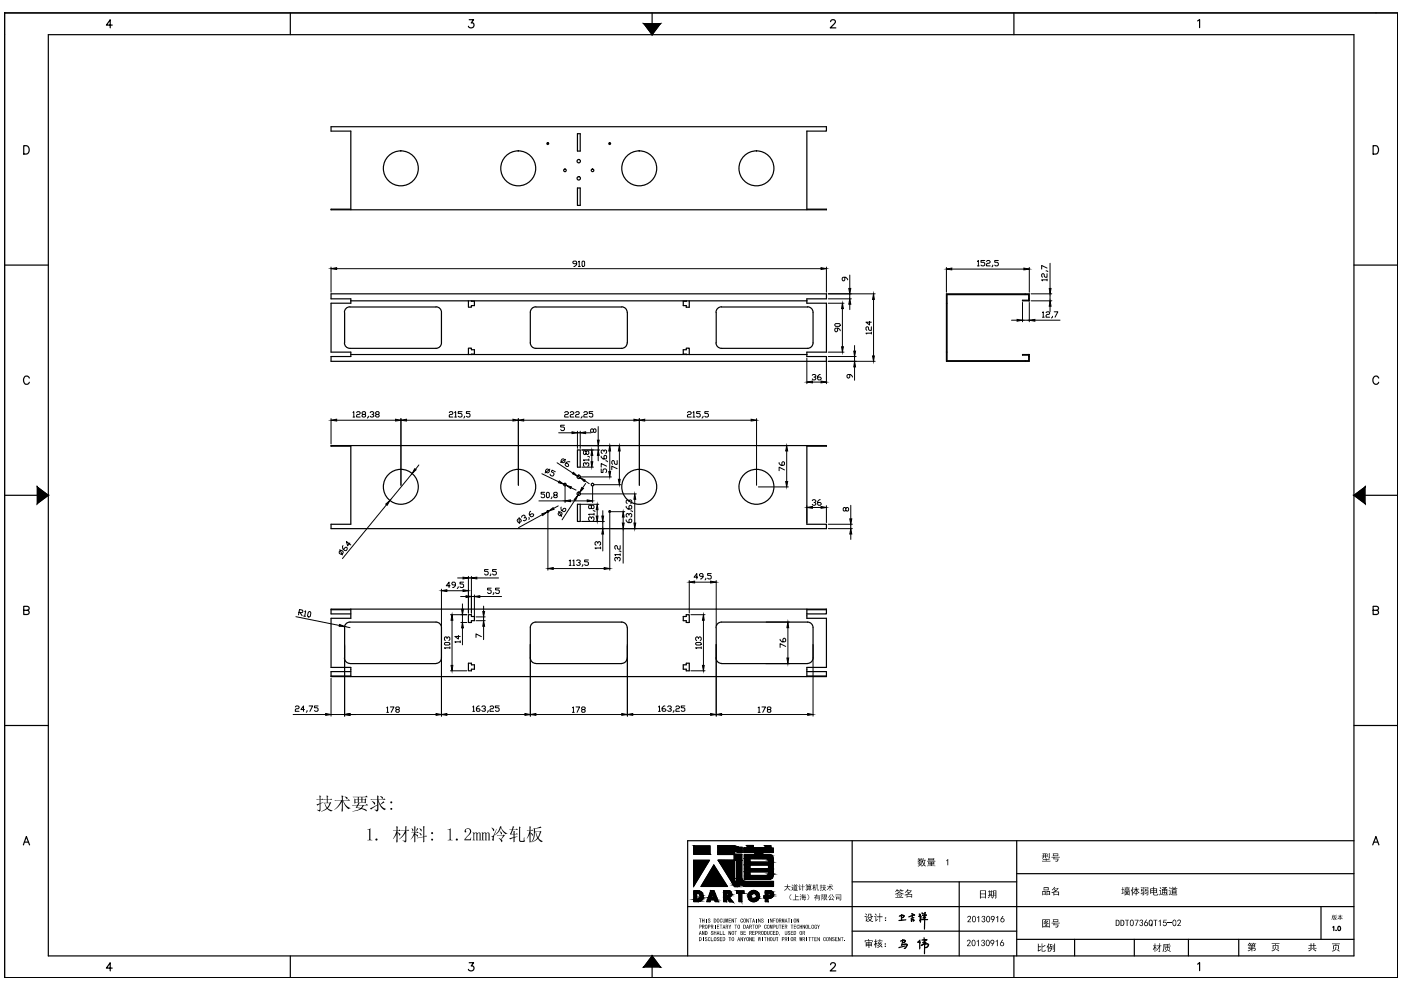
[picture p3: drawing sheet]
<svg xmlns="http://www.w3.org/2000/svg" width="297mm" height="210mm" viewBox="0 0 297 210" stroke-linecap="round" stroke-linejoin="round" font-family="sans-serif">
<!-- layer: 0 -->
<g fill="#000">
<path d="M77.9 175.8h.3l.3-.2v2.4l.5 .2h-1.1l.4-.2v-2zM94.9 175.8h.4l.2-.2v2.3l.5 .3h-1.1l.4-.2v-1.9zM98.7 175.8l.4-.2 .5 .1 .3 .3v.3l-.2 .5-1.1 1.2h1l.3-.5-.1 .7h-1.3v-.3l1-1.2 .1-.6a.47 .47 0 0 0-.4-.4 .47 .47 0 0 0-.5 .4 .21 .21 0 0 1 .1 .3 .21 .21 0 0 1-.3 .1 .21 .21 0 0 1 0-.4zM100.2 176.5h.3v.2l.3-.2h.3l.1 .2 .1-.1a.33 .33 0 0 1 .4-.1 .33 .33 0 0 1 .2 .4v1.2l.1 .1h-.5l.2-.2v-1.3l-.1-.1-.4 .3v1.1l.2 .2h-.5l.1-.1v-1.2a.23 .23 0 0 0-.2-.3 .23 .23 0 0 0-.3 .3v1.1l.2 .2h-.5l.2-.2v-1.3zM102.1 176.5h.3v.2l.3-.2h.3l.1 .2 .2-.1a.32 .32 0 0 1 .3-.1 .32 .32 0 0 1 .2 .4v1.2l.1 .1h-.5l.2-.2v-1.1a.23 .23 0 0 0-.2-.3 .23 .23 0 0 0-.3 .3v1.2l.2 .1h-.6l.2-.2v-1.3l-.2-.1-.3 .3v1.1l.2 .2h-.5l.1-.1v-1.5zM148.2 194.8h.5h-.2v.8h-.1v-.8zM149.1 198.7v.8zM148.8 194.8h.2v.3h.2v-.3h.2v.8h-.2v-.4h-.2v.4h-.2zM148.8 197.4h.2l.2 .6v-.6h.2v.8h-.2l-.2-.6v.6h-.2zM149.7 194.8l.1 .8zM149.5 198.8a.25 .25 0 0 1 .3-.1 .25 .25 0 0 1 .2 .2l-.2-.1a.16 .16 0 0 0-.2 .2 .16 .16 0 0 0 .3 .1 .23 .23 0 0 1 .1 .3 .23 .23 0 0 1-.3 .1 .23 .23 0 0 1-.1-.3v.1a.17 .17 0 0 0 .2 .2 .17 .17 0 0 0 .1-.3l-.3-.1zM150.1 194.9l.1-.1a.2 .2 0 0 1 .2-.1 .2 .2 0 0 1 .1 .3l-.1-.2a.19 .19 0 0 0-.1 .3 .19 .19 0 0 0 .2 .1h.1a.25 .25 0 0 1-.2 .4 .25 .25 0 0 1-.3-.2 .19 .19 0 0 0 .2 .1 .19 .19 0 0 0 .2-.2l-.4-.2z"/>
<path d="M150.2 198.8v-.1a.21 .21 0 0 1 .3 0 .21 .21 0 0 1 0 .3v-.1a.25 .25 0 0 0-.3 .1 .25 .25 0 0 0 0 .3l.2 .2 .1-.3a.26 .26 0 0 1-.2 .4 .26 .26 0 0 1-.2-.4zM150.7 198.7l.1 .7h.5v.1h-.6zM150.8 197.4h.4v.2l-.2-.1-.2 .1 .5 .3-.1 .3h-.4l-.1-.3 .3 .2v-.2a.26 .26 0 0 1-.2-.2 .26 .26 0 0 1 0-.3zM151.6 196.1h.1v.8h-.1zM151.3 197.4h.2v.3h.3v-.3v.8v-.4h-.3v.4h-.2zM152 196.1h.5l-.4 .1v.2h.3v.1h-.3v.3l.4 .1h-.5zM152 198.8l.4-.1 .1 .2-.3-.1a.2 .2 0 0 0 0 .3 .2 .2 0 0 0 .2 0 .27 .27 0 0 1-.1 .4 .27 .27 0 0 1-.3-.3l.2 .3a.18 .18 0 0 0 .2-.2 .18 .18 0 0 0-.3-.2zM152.7 194.9v-.1a.18 .18 0 0 1 .3 0 .18 .18 0 0 1 0 .3v-.1a.21 .21 0 0 0-.3-.1 .21 .21 0 0 0 0 .4 .17 .17 0 0 0 .2 .2 .17 .17 0 0 0 .1-.2 .26 .26 0 0 1-.2 .3 .26 .26 0 0 1-.2-.4zM152.6 198.7h.5l-.4 .1v.2h.4l-.4 .1v.3h.4v.1h-.5zM152.6 197.4h.1v.7h.4v.1h-.5zM152.6 196.1h.5l-.2 .1v.7l-.1-.7zM153.2 194.8l.2 .7h.2v-.7h.2v.6a.25 .25 0 0 1-.3 .2 .25 .25 0 0 1-.3-.2z"/>
<path d="M153.2 197.4h.2v.7h.4v.1h-.6zM153.8 194.8h.2l.1 .5 .1-.5h.2v.8l-.1-.6-.1 .6-.2-.6v.6h-.2zM154.5 197.4l.4 .6 .1-.6v.8h-.1l-.3-.6v.6h-.1zM154.5 198.7h.5l-.2 .1v.7h-.1v-.7zM154.5 194.8h.5h-.4v.3h.3v.1h-.3v.3l.4 .1h-.5zM154.5 196.1l.2 .3 .3-.3-.2 .8h-.1zM155.1 194.8h.1l.3 .6v-.6h.1v.8h-.1l-.3-.6v.6h-.1zM155.7 194.8h.6h-.3v.8v-.8zM155.7 197.4h.6l-.3 .1v.7v-.7zM155.7 196.1h.6l-.3 .1v.7v-.7zM157.1 194.8a.26 .26 0 0 1 .3 0 .26 .26 0 0 1 .1 .3h-.1a.18 .18 0 0 0-.2-.3 .18 .18 0 0 0-.1 .3 .18 .18 0 0 0 0 .3 .18 .18 0 0 0 .3 0l.1-.1a.3 .3 0 0 1-.4 .3 .3 .3 0 0 1-.1-.5zM157 198.7l.4 .6v-.6h.1v.8l-.4-.6-.1 .6z"/>
<path d="M157.6 197.4h.5l-.4 .1v.2h.4l-.4 .1v.3h.5v.1h-.6zM157.6 198.7l.3 .3 .3-.3-.3 .8h-.1zM158.2 194.8h.2l.2 .6 .1-.6v.8h-.1l-.2-.6v.6h-.2zM158.9 194.8h.5h-.2v.8l-.1-.8zM158.9 198.7h.1l.3 .6v-.6h.1v.8h-.1l-.3-.6v.6h-.1zM159.5 197.4h.5l-.4 .1v.2h.4l-.4 .1v.3h.4v.1h-.5zM159.5 198.7h.5l-.4 .1v.2h.4l-.4 .1v.3h.4v.1h-.5zM159.5 196.1h.5l-.2 .1v.7l-.1-.7zM160.3 194.8h.1v.8h-.1zM160.7 194.8l.5 .6v-.6v.8l-.3-.6v.6h-.2zM160.7 198.7h.1l.1 .5 .1-.5h.1v.5l.2-.5-.1 .8-.2-.6-.2 .6zM161.6 198.7h.1v.8h-.1z"/>
<path d="M161.4 194.8a.26 .26 0 0 1 .3 0 .26 .26 0 0 1 .2 .2l-.3-.2v.3a.26 .26 0 0 1 .3 .2 .26 .26 0 0 1-.2 .3 .26 .26 0 0 1-.3-.2l.1 .1a.17 .17 0 0 0 .3-.1 .18 .18 0 0 0-.3-.2zM162 198.7h.5l-.2 .1v.7l-.1-.7zM162.1 196.2a.23 .23 0 0 1 .3-.1 .23 .23 0 0 1 .1 .2l-.1 .1a.19 .19 0 0 0-.2-.2 .19 .19 0 0 0-.1 .3 .19 .19 0 0 0 .1 .3 .19 .19 0 0 0 .2-.2l.1 .1a.3 .3 0 0 1-.4 .1 .3 .3 0 0 1-.1-.4zM162.9 194.8v.8zM162.6 197.4h.2l.1 .7h.1v-.7h.2v.7l-.2 .1-.4-.1zM162.6 198.7h.2v.3h.2v-.3h.2v.8h-.2v-.4h-.2v.4h-.2zM163.3 194.8h.1l.3 .6v-.6h.1v.8l-.4-.6-.1 .6zM163.3 197.5l.1-.1a.21 .21 0 0 1 .3 0 .21 .21 0 0 1 0 .3v-.1a.23 .23 0 0 0-.4 .1 .23 .23 0 0 0 .1 .3l.2 .1 .1-.2a.26 .26 0 0 1-.3 .3 .26 .26 0 0 1-.1-.4zM163.3 196.1h.1l.1 .5 .1-.5h.2v.8l-.1-.6-.1 .6-.2-.6-.1 .6zM163.9 194.8h.5h-.4v.3h.3l-.3 .1v.4zM163.9 197.4h.5l-.4 .1v.2h.3l-.3 .1v.3h.4v.1h-.5zM163.9 198.7l.2 .8 .2-.1v-.7h.1l-.1 .8a.25 .25 0 0 1-.2 0 .25 .25 0 0 1-.2-.2z"/>
<path d="M164.5 198.7h.5l-.2 .1v.7h-.1v-.7zM164.5 196.1h.1l.1 .7h.2l.1-.7v.6a.25 .25 0 0 1-.2 .2 .25 .25 0 0 1-.3-.2zM165.2 198.1h.1l-.1 .3zM165.1 196.1h.6l-.3 .1v.7v-.7zM165.8 194.8h.1l.1 .5 .2-.5h.1v.8l-.1-.6-.1 .6-.2-.6-.1 .6zM165.8 196.1h.5l-.4 .1v.2h.3v.1h-.3v.3l.4 .1h-.5zM166.4 197.4l.2 .7h.2v-.7h.1v.6a.26 .26 0 0 1-.3 .2 .26 .26 0 0 1-.2-.2zM167.2 198.7h.1v.8h-.1zM167 194.8h.6h-.3v.8h-.1v-.8zM167.1 197.4a.19 .19 0 0 1 .3-.1 .19 .19 0 0 1 0 .3l-.2-.1v.2l.4 .2-.2 .3a.2 .2 0 0 1-.3 0 .2 .2 0 0 1 0-.3l.1 .2h.2l-.4-.4zM167.9 194.8h.1v.8h-.1zM167.6 196.1h.5l-.1 .1v.7h-.1v-.7z"/>
<path d="M167.7 197.4h.4l-.3 .1v.2h.3l-.3 .1v.3h.4v.1h-.5zM168.3 196.1h.5l-.4 .1v.2h.3v.1h-.3v.3l.4 .1h-.5zM168.9 194.8h.1l.3 .6v-.6h.1v.8h-.1l-.3-.6v.6h-.1zM169 196.2a.2 .2 0 0 1 .3-.1 .2 .2 0 0 1 0 .3v-.1a.21 .21 0 0 0-.3-.1 .21 .21 0 0 0 0 .4 .17 .17 0 0 0 .2 .2 .17 .17 0 0 0 .1-.2l.1 .1a.32 .32 0 0 1-.5 .1 .32 .32 0 0 1 0-.5zM169.5 196.1h.2v.3h.2v-.3h.2v.8h-.2v-.4h-.2v.4h-.2zM169.5 198.7l.2 .5v-.5h.1l.1 .5 .1-.5h.1l-.1 .8-.2-.6-.1 .6h-.1zM170.2 196.1l.4 .6v-.6h.1v.8l-.4-.6-.1 .6zM171 198.7h.1v.8h-.1zM171.4 196.1h.1v.7l.4 .1h-.5zM171.4 198.7h.5l-.2 .1v.7h-.1v-.7zM172 198.7h.6l-.3 .1v.7v-.7zM172.7 196.2l.4-.1 .1 .1-.1 .2-.2-.2-.1 .3a.18 .18 0 0 0 0 .2 .18 .18 0 0 0 .3 0l-.2-.2h.3v.4l-.5-.1z"/>
<path d="M172.7 198.7h.4l-.3 .1v.2h.3l-.3 .1v.3h.4v.1h-.5zM173.3 196.1l.3 .3 .2-.3-.2 .8h-.1zM173.3 198.7l.4 .6v-.6h.1v.8l-.4-.6-.1 .6zM174.6 198.8l.4-.1 .1 .3-.1-.1a.27 .27 0 0 0-.4 .1 .27 .27 0 0 0 .1 .4h.2l.1-.2a.2 .2 0 0 1 0 .3 .2 .2 0 0 1-.3 0zM175.8 198.7h.1l.3 .6v-.6h.1v.8h-.1l-.3-.6-.1 .6zM176.5 198.7l.4 .1v.1l-.3-.1 .4 .4-.1 .3a.2 .2 0 0 1-.3 0 .2 .2 0 0 1-.1-.3v.1a.16 .16 0 0 0 .2 .2 .16 .16 0 0 0 .1-.3 .32 .32 0 0 1-.3-.5zM177.1 198.7h.4l-.3 .1v.2h.3l-.3 .1v.3h.4v.1h-.5zM177.7 198.7l.4 .6 .1-.6v.8h-.1l-.3-.6v.6h-.1zM178.3 198.7h.5l-.2 .1v.7l-.1-.7zM179 199.4l.1 .1zM200.6 182.4l.4-.3v1.4h-.1v-1.1l-.2 .2zM205.1 194.3l.5-.1a.6 .6 0 0 1-.2 1l-.1 .2h.6v.1h-.8l.6-.8a.25 .25 0 0 0-.1-.4 .25 .25 0 0 0-.4 .2h-.1z"/>
<path d="M207.1 199.5l.4-.3v1.4h-.2v-1.1l-.2 .2zM207.2 194.5l.4-.3v1.3h-.2v-1l-.1 .1zM208.2 194.3l.2-.1a.35 .35 0 0 1 .5 .2 .35 .35 0 0 1-.2 .4l.2 .3-.2 .4h-.4l-.2-.3 .3 .2a.26 .26 0 0 0 .4-.3 .26 .26 0 0 0-.4-.2v-.1a.24 .24 0 0 0 .3-.3 .24 .24 0 0 0-.2-.2 .24 .24 0 0 0-.3 .2h-.1zM211.1 199.5l.4-.3v1.4h-.1v-1.1l-.2 .2zM211.2 194.5l.4-.3v1.3h-.1v-1l-.3 .1zM238.5 195h.9v.1h-.3v1.2h-.2v-1.2h-.4zM240.6 195h.8l-.5 1.3-.2-.1 .6-1.1h-.7zM241.7 195.1h.1a.36 .36 0 0 1 .5 0 .36 .36 0 0 1-.2 .6l.3 .1v.3l-.3 .3-.2-.1a.2 .2 0 0 1-.3-.1 .2 .2 0 0 1 .1-.2 .25 .25 0 0 0 .3 .2 .25 .25 0 0 0 .2-.3 .25 .25 0 0 0-.3-.2v-.1a.23 .23 0 0 0 .3-.2 .23 .23 0 0 0-.2-.3 .23 .23 0 0 0-.3 .3h-.1zM244.6 195h.8v.1h-.3v1.2h-.2v-1.2h-.3zM245.7 195.3l.4-.3v1.3h-.2v-1l-.2 .1zM246.7 195h.7v.1h-.6v.4l.3-.1 .3 .4-.2 .5-.4 .1-.3-.4 .3 .2a.3 .3 0 0 0 .4-.1 .3 .3 0 0 0-.1-.4 .3 .3 0 0 0-.4 0h-.2zM247.5 195.6h.9v.1h-.9z"/>
<path d="M249.6 195.1l.3-.1 .4 .1 .1 .4-.6 .7h.6v.1h-.8l.6-.8a.24 .24 0 0 0-.1-.4 .24 .24 0 0 0-.3 .2l-.2 .1zM283.6 194.2h.5v-.2h.1v.2h.4l-.3 .1 .4 .5-.1 .1-.4-.6v.5h.2h-.2v.3h-.1v-.3h-.3h.3v-.5l-.5 .6-.1-.1 .5-.5zM205.1 199.3l.5-.1 .1 .2 .1 .4-.6 .7h.6v.1h-.8l.4-.6a.28 .28 0 0 0 .2-.4 .28 .28 0 0 0-.4-.1l-.2 .1zM208.2 199.3h.5l.1 .4a.22 .22 0 0 0-.2 .2 .22 .22 0 0 0 .2 .2l-.1 .4-.3 .1a.23 .23 0 0 1-.3-.1 .23 .23 0 0 1 .1-.3 .25 .25 0 0 0 .2 .2 .25 .25 0 0 0 .2-.3 .25 .25 0 0 0-.3-.1v-.2a.24 .24 0 0 0 .3-.1 .24 .24 0 0 0-.2-.3 .24 .24 0 0 0-.2 .2h-.2z"/>
<path d="M69.3 168.6l.3 .2-.1 .1v.6h.5l.2-.2 .2 .3h-.9v.6h.4l.1-.2 .2 .3-.4 .7a.37 .37 0 0 0-.2 .5 .37 .37 0 0 0 .4 .2l.5 .2-.2 .2-.7-.4a.33 .33 0 0 0-.3-.2 .33 .33 0 0 0-.3 .2l-1 .3 .9-.4a.33 .33 0 0 0 .3-.2 .33 .33 0 0 0-.2-.4l-.2-.7-.3-.1h.8v-.6h-.6l-.2-.1h.8zM68.9 170.3l.5 .9 .5-.9zM67.7 168.6l.4 .2-.2 .1v.6l.4-.2 .3 .3h-.7v.7l.6-.2-.6 .3v1.3a.26 .26 0 0 1-.2 .3 .26 .26 0 0 1-.3-.1l-.2-.2h.5l.1-1.2-.5 .3-.2-.3 .7-.2v-.7h-.6l-.1-.1h.7z"/>
<path d="M73 168.9l.5 .1a.26 .26 0 0 1 .2 .2 .26 .26 0 0 1-.2 .3zM70.9 169.7h1.6l-.1-1.1 .5 .2-.2 .1v.8h1l.2-.3 .4 .3h-1.5l.4 .8 .5 .6 .6 .2-.1 .1a.52 .52 0 0 1-.8-.3l-.7-1.4v2.3l-.3 .1 .1-2.1-.8 1.1-.8 .6 .9-1 .5-.9h-1.3z"/>
<path d="M76.1 169v.4h.5v-.4zM75.4 169.5v.6h.5v-.6zM76.1 169.5v.6h.5v-.6zM76.8 169.5v.6h.5v-.6zM74.8 168.9h2.6l.3-.2 .3 .3h-1.2v.4h.5l.1-.1 .3 .1-.1 .9-2.2-.1-.3 .2v-1.1l.8 .1v-.4l-1 .1zM75.9 170.8l-.3 .4 .6 .1a.53 .53 0 0 0 .7-.5zM74.6 170.7h1.2l.1-.5 .4 .2-.3 .3h1.5l.3-.2 .3 .3h-1l-.1 .3a.22 .22 0 0 0-.2 .3 .22 .22 0 0 0 .3 .1l.3 .1a.3 .3 0 0 1 .3 .1 .3 .3 0 0 1 0 .3l-1.2-.5-.8 .4-1 .2 1.7-.7-1-.1 .3-.5h-.9z"/>
<path d="M80.6 168.8l.3 .1a.32 .32 0 0 1 .3 .2 .32 .32 0 0 1-.1 .3zM78.5 169.5h1.5v-.9l.3 .2-.1 .7h1l.2-.2 .3 .3h-1.5l.2 .5a.29 .29 0 0 0 .3 .4 .29 .29 0 0 0 .3-.3l.3-.3 .2 .3-.4 .2a.25 .25 0 0 0-.3 .1 .25 .25 0 0 0 0 .3l1 .8a.5 .5 0 0 1-.8-.2l-.5-.7-.3-1v2a.3 .3 0 0 1-.2 .4 .3 .3 0 0 1-.4-.2l-.2-.2 .6-.1v-.9l-1.3 .9-.3-.2 1.6-.8v-1h-1.3zM78.9 169.9l.3 .1a.29 .29 0 0 1 .3 .2 .29 .29 0 0 1-.2 .3z"/>
<path d="M82.7 170.1a.25 .25 0 0 1 .5 0 .25 .25 0 0 1-.5 0zM82.8 171.5a.21 .21 0 0 1 .4 0 .21 .21 0 0 1-.4 0z"/>
<path d="M85 176.1h.9v-.9l.4 .1-.2 .8 .4-.2 .3 .2h-.7v2.3l-.2 .2-.6-.4h.6v-1.6l-.8 1-.5 .3 .7-.7 .6-1h-.8zM84 175.2l.4 .1-.1 .8h.2l.2-.2 .3 .3h-.7v.2l.3 .2a.3 .3 0 0 1 .2 .2 .3 .3 0 0 1-.1 .4l-.4-.7v2l-.3 .1 .1-1.7-.4 .7-.4 .3 .4-.7 .4-1-.8-.1h.8z"/>
<path d="M87.8 175.2l.3 .1v1.2h.2l.2-.2 .3 .3h-.7v.2l.2 .1a.29 .29 0 0 1 .3 .2 .29 .29 0 0 1-.1 .3l-.4-.5v1.6l-.3 .1v-1.6l-.7 1 .7-1.4-.6-.1h.6zM87.3 175.6l.3 .3-.1 .4zM88.9 175.6l.3 .2a.19 .19 0 0 1 .2 .2 .19 .19 0 0 1-.2 .2zM88.9 176.6a.35 .35 0 0 1 .4 .2 .35 .35 0 0 1-.1 .4zM89.7 175.2l.4 .1-.1 .1v2l.3-.3 .3 .2-.6 .1v1.1l-.3 .1v-1.1l-1.4 .2 1.4-.3zM88.4 175.5l.3 .3-.5 .5z"/>
<path d="M91.4 176.6a.21 .21 0 0 1 .4 0 .21 .21 0 0 1-.4 0zM91.4 178a.21 .21 0 0 1 .4 0 .21 .21 0 0 1-.4 0z"/>
<path d="M106 175.2l.4 .1-.1 .2 .3 .5 1 .7-.1 .1a.53 .53 0 0 1-.8-.4l-.5-.9-.5 .9-.7 .7 .6-.8zM106 176.2l.1 .1a.28 .28 0 0 1 .3 .2 .28 .28 0 0 1-.2 .4zM105.3 177.1h1.4l.1-.2 .3 .3-.5 .4a.34 .34 0 0 0-.3 .2 .34 .34 0 0 0 .2 .4 .19 .19 0 0 1 0 .3 .19 .19 0 0 1-.2 0 .19 .19 0 0 1-.1-.2l-.4-.6a.35 .35 0 0 0 .4 .2 .35 .35 0 0 0 .3-.4l.2-.3h-1.2zM104.2 175.5h.2a.33 .33 0 0 1 .4 .3 .33 .33 0 0 1-.2 .4zM105.2 175.8l-.5 2a.23 .23 0 0 1 0 .4 .23 .23 0 0 1-.3-.1v-.3a.34 .34 0 0 0-.3-.5l.5-.1z"/>
<path d="M108 175.9h.5l.3-.7 .3 .1-.3 .6h.6l.2-.2 .2 .3h-1l-.4 .8h.5v-.6l.3 .1-.1 .5h.3l.2-.2 .2 .3h-.7v.5h.7l-.7 .2v.9l-.2 .1v-.5a.27 .27 0 0 0 0-.4 .27 .27 0 0 0-.4 .1l-.3 .2-.2-.3 .8-.2 .1-.6-.6 .1-.2-.2 .4-.8h-.4zM110.1 175.2l.3 .2-.1 .1v2.7l.7 .1 .1-.8 .1 .6a.23 .23 0 0 1 .1 .3 .23 .23 0 0 1-.3 .1h-.7l-.2-.2z"/>
<path d="M113.2 175.5l.2 .2 1.2-.5 .2 .3-1.4 .2v.6h1.1l.1-.1 .2 .2-.5 1a.35 .35 0 0 0-.1 .4 .35 .35 0 0 0 .4 .2l.5 .4a.48 .48 0 0 1-.8-.3 .25 .25 0 0 0-.3-.3 .25 .25 0 0 0-.3 .3l-.9 .4 .9-.5a.52 .52 0 0 0 0-.8l-.1-.8h-.2l-.2 1.5-.6 .7 .5-1zM113.6 176.4l.2 .7a.2 .2 0 0 0 .1 .3 .2 .2 0 0 0 .3-.1l.3-.9zM112.3 175.2l.3 .1-.1 .8 .3-.2 .3 .2h-.6v.5a.36 .36 0 0 1 .4 .2 .36 .36 0 0 1-.1 .4l-.3-.6v1.9l-.2 .1v-1.8l-.3 .7-.3 .3 .6-1.6-.6-.1h.6z"/>
<path d="M148.4 197.4l.4 .8-.2-.2h-.2l-.2 .2zM148.5 197.6l-.1 .3h.1z"/>
<path d="M148.3 196.1h.3l.2 .1-.1 .3-.4 .1v.3zM148.3 196.2v.3h.2l.1-.3z"/>
<path d="M148.2 198.7h.3l.2 .2 .1 .3-.2 .3h-.4zM148.3 198.8l.1 .6a.32 .32 0 0 0 .2-.3 .32 .32 0 0 0-.3-.3z"/>
<path d="M148.8 196.1h.3a.24 .24 0 0 1 .3 .2 .24 .24 0 0 1-.2 .2l.2 .4-.3-.4-.3 .4zM149 196.2v.3h.2v-.3z"/>
<path d="M149.5 197.4h.3l.2 .2v.4l-.3 .2h-.2zM149.6 197.5v.6a.33 .33 0 0 0 .3-.3 .33 .33 0 0 0-.3-.3z"/>
<path d="M149.5 196.2l.1-.1a.43 .43 0 0 1 .4 .3 .43 .43 0 0 1-.2 .5 .47 .47 0 0 1-.3-.7zM149.6 196.2v.2a.21 .21 0 0 0 0 .3 .21 .21 0 0 0 .3 0v-.5z"/>
<path d="M150.1 196.1h.3a.25 .25 0 0 1 .2 .2 .25 .25 0 0 1-.2 .3l-.3 .3zM150.2 196.2v.3a.18 .18 0 0 0 .3-.2 .18 .18 0 0 0-.3-.1z"/>
<path d="M150.7 196.1h.3a.24 .24 0 0 1 .2 .1 .24 .24 0 0 1-.1 .3l.2 .4-.3-.4h-.2l-.1 .4zM150.8 196.2v.3h.2l.1-.3z"/>
<path d="M151.3 194.8l.5 .1v.5l-.2 .2h-.3zM151.5 194.8v.7l.3-.2a.29 .29 0 0 0 0-.3 .29 .29 0 0 0-.3-.2z"/>
<path d="M151.4 198.8v-.1a.43 .43 0 0 1 .5 .3 .43 .43 0 0 1-.1 .5h-.2l-.2-.1zM151.6 198.8l-.1 .5a.18 .18 0 0 0 .2 .1 .18 .18 0 0 0 .1-.3l-.1-.3z"/>
<path d="M152 194.8a.39 .39 0 0 1 .5 .2 .39 .39 0 0 1-.1 .5v.1a.42 .42 0 0 1-.5-.3 .42 .42 0 0 1 .1-.5zM152.2 194.8l-.1 .3a.21 .21 0 0 0 0 .3 .21 .21 0 0 0 .3 .1 .21 .21 0 0 0 0-.3v-.3z"/>
<path d="M152.2 197.4l.3 .8-.1-.2h-.3l-.2 .2zM152.2 197.6l-.1 .3h.2z"/>
<path d="M153.2 198.7h.4l.2 .2v.4l-.3 .2h-.3zM153.3 198.8v.6a.32 .32 0 0 0 .3-.3 .32 .32 0 0 0-.3-.3z"/>
<path d="M153.5 196.1l.3 .8-.2-.2h-.2l-.2 .2zM153.5 196.2l-.1 .3h.2z"/>
<path d="M153.9 196.1l.4 .1 .1 .2-.2 .1 .2 .4-.3-.4h-.1l-.1 .4zM154 196.2v.3h.2l.1-.3z"/>
<path d="M155.2 197.5v-.1a.43 .43 0 0 1 .5 .3 .43 .43 0 0 1-.2 .5 .44 .44 0 0 1-.4-.2 .44 .44 0 0 1 .1-.5zM155.3 197.5l-.1 .2a.21 .21 0 0 0 0 .4 .21 .21 0 0 0 .3-.1v-.5z"/>
<path d="M155.2 198.7h.4l.1 .5a.32 .32 0 0 1-.5 .3 .32 .32 0 0 1-.1-.5zM155.3 198.8l-.1 .2a.23 .23 0 0 0 0 .4 .23 .23 0 0 0 .3 0 .23 .23 0 0 0 0-.3v-.3z"/>
<path d="M156.4 196.2l.4-.1 .1 .5a.3 .3 0 0 1-.4 .3 .3 .3 0 0 1-.2-.4zM156.5 196.2v.3a.21 .21 0 0 0 .1 .3 .21 .21 0 0 0 .2-.1 .21 .21 0 0 0 0-.2v-.3z"/>
<path d="M156.6 198.7l.3 .8-.2-.3h-.2v.3h-.2zM156.6 198.9l-.1 .3h.2z"/>
<path d="M157 197.4h.3a.2 .2 0 0 1 .2 .1 .2 .2 0 0 1-.1 .3 .23 .23 0 0 1 .1 .3 .23 .23 0 0 1-.3 .1h-.2zM157.1 197.5v.2h.3v-.2zM157.1 197.8v.3h.3v-.2z"/>
<path d="M157.6 194.9a.38 .38 0 0 1 .6 .1 .38 .38 0 0 1-.1 .5 .4 .4 0 0 1-.5-.1 .4 .4 0 0 1 0-.5zM157.7 194.9v.2a.21 .21 0 0 0 0 .3 .21 .21 0 0 0 .3 0v-.1a.24 .24 0 0 0 .1-.3 .24 .24 0 0 0-.4-.1z"/>
<path d="M157.6 196.1l.5 .1 .1 .4-.3 .3h-.3zM157.7 196.2l.1 .6 .2-.1v-.4z"/>
<path d="M158.5 196.1l.3 .8-.2-.2h-.2l-.2 .2zM158.5 196.2l-.1 .3h.2z"/>
<path d="M158.4 198.7a.39 .39 0 0 1 .4 .4 .39 .39 0 0 1-.5 .4l-.1-.6zM158.4 198.9v.1a.21 .21 0 0 0-.1 .3 .21 .21 0 0 0 .3 0l.1-.1a.21 .21 0 0 0-.1-.3 .21 .21 0 0 0-.2 0z"/>
<path d="M158.9 197.4h.2a.24 .24 0 0 1 .3 .2 .24 .24 0 0 1-.2 .3l.2 .3-.3-.3-.2 .3zM159 197.5v.3h.2l.1-.3z"/>
<path d="M158.9 196.1h.2a.24 .24 0 0 1 .3 .2 .24 .24 0 0 1-.2 .2l.2 .4-.3-.4-.2 .4zM159 196.2v.3h.2l.1-.3z"/>
<path d="M159.7 194.8l.4 .8-.2-.2h-.3l-.1 .2zM159.8 194.9l-.1 .4h.2z"/>
<path d="M160.1 197.4h.3a.25 .25 0 0 1 .3 .2 .25 .25 0 0 1-.3 .3l-.3 .3zM160.3 197.5v.3a.18 .18 0 0 0 .2-.2 .18 .18 0 0 0-.2-.1z"/>
<path d="M160.1 196.2l.4-.1 .2 .4a.32 .32 0 0 1-.5 .4 .31 .31 0 0 1-.1-.6zM160.3 196.2l-.1 .2a.21 .21 0 0 0 0 .3 .21 .21 0 0 0 .3-.1v-.4z"/>
<path d="M160.8 197.4h.2a.25 .25 0 0 1 .3 .2 .25 .25 0 0 1-.2 .3l.2 .3-.3-.3h-.1l-.1 .3zM160.9 197.5v.3h.2l.1-.2z"/>
<path d="M160.8 196.1h.2a.25 .25 0 0 1 .3 .2 .25 .25 0 0 1-.3 .3h-.1l-.1 .3zM160.9 196.2v.3h.3v-.3z"/>
<path d="M161.4 197.5l.1-.1a.43 .43 0 0 1 .4 .2 .43 .43 0 0 1-.1 .5 .42 .42 0 0 1-.4-.1 .42 .42 0 0 1 0-.5zM161.5 197.6v.1a.24 .24 0 0 0 0 .4 .24 .24 0 0 0 .3 0 .24 .24 0 0 0 0-.4l-.1-.2z"/>
<path d="M162 197.4h.3l.2 .2-.1 .6h-.4zM162.1 197.5v.6h.2l.1-.5z"/>
<path d="M162.6 196.2l.1-.1a.43 .43 0 0 1 .5 .3 .43 .43 0 0 1-.2 .5 .28 .28 0 0 1-.3-.1 .28 .28 0 0 1-.1-.3zM162.8 196.2l-.1 .2a.21 .21 0 0 0 0 .3 .21 .21 0 0 0 .3 0v-.5z"/>
<path d="M163.4 198.7l.3 .1 .1 .4a.26 .26 0 0 1-.2 .3 .26 .26 0 0 1-.3-.3zM163.4 198.8v.3a.19 .19 0 0 0 0 .3 .19 .19 0 0 0 .3-.1v-.4z"/>
<path d="M163.9 196.1h.3a.26 .26 0 0 1 .2 .2 .26 .26 0 0 1-.2 .3h-.2l-.1 .3zM164 196.2v.3h.3v-.3z"/>
<path d="M164.5 194.8h.5l.1 .5a.32 .32 0 0 1-.5 .2 .32 .32 0 0 1-.1-.5zM164.7 194.8l-.1 .3a.21 .21 0 0 0 0 .3 .21 .21 0 0 0 .3 0v-.4z"/>
<path d="M164.5 197.4h.3l.2 .2 .1 .3-.2 .3h-.4zM164.6 197.5v.6a.32 .32 0 0 0 .3-.3 .32 .32 0 0 0-.3-.3z"/>
<path d="M165.1 194.8h.3a.24 .24 0 0 1 .3 .2 .24 .24 0 0 1-.2 .2l.2 .4-.3-.4-.3 .4zM165.3 194.8v.3h.1a.16 .16 0 0 0 .1-.2 .16 .16 0 0 0-.2-.1z"/>
<path d="M165.8 198.7h.2a.25 .25 0 0 1 .3 .3 .25 .25 0 0 1-.3 .2l-.2 .3zM165.9 198.8v.3h.3v-.2z"/>
<path d="M166.4 196.1h.3a.24 .24 0 0 1 .2 .2 .24 .24 0 0 1-.1 .2l.1 .4-.3-.4h-.1l-.1 .4zM166.5 196.2v.3h.3v-.3z"/>
<path d="M166.4 198.7h.3a.24 .24 0 0 1 .2 .2 .24 .24 0 0 1-.1 .3l.1 .3-.3-.3h-.1l-.1 .3zM166.5 198.8v.3l.3-.1v-.2z"/>
<path d="M166.6 194.8l.4 .8-.2-.2h-.3l-.1 .2zM166.7 194.9l-.1 .4h.2z"/>
<path d="M167.7 198.8l.1-.1a.41 .41 0 0 1 .4 .4 .41 .41 0 0 1-.3 .4l-.3-.2zM167.9 198.8l-.1 .5 .1 .2 .2-.6z"/>
<path d="M168.3 197.4h.3l.2 .2-.1 .6h-.4zM168.4 197.5v.6h.2l.1-.5z"/>
<path d="M168.3 194.8a.41 .41 0 0 1 .5 .2 .41 .41 0 0 1-.1 .6 .42 .42 0 0 1-.5-.3 .42 .42 0 0 1 .1-.5zM168.5 194.8l-.1 .3a.21 .21 0 0 0 0 .3 .21 .21 0 0 0 .3 0v-.5z"/>
<path d="M168.3 198.7h.2a.24 .24 0 0 1 .3 .2 .24 .24 0 0 1-.2 .3l.2 .3-.3-.3-.2 .3zM168.4 198.8v.3h.1a.18 .18 0 0 0 .2-.3 .17 .17 0 0 0-.3 0z"/>
<path d="M169.5 197.5l.4-.1 .2 .5a.26 .26 0 0 1-.3 .3 .26 .26 0 0 1-.3-.3zM169.7 197.5l-.1 .4a.21 .21 0 0 0 .1 .2 .21 .21 0 0 0 .3-.1 .21 .21 0 0 0-.1-.2v-.3z"/>
<path d="M170.2 197.4l.4 .1 .1 .2-.2 .2 .2 .3-.3-.3h-.1l-.1 .3zM170.3 197.5v.3l.3-.1-.1-.2z"/>
<path d="M170.2 198.7l.4 .1 .1 .2-.2 .2 .2 .3-.3-.3h-.1l-.1 .3zM170.3 198.8v.3h.2l.1-.3z"/>
<path d="M170.9 196.1a.42 .42 0 0 1 .4 .3 .42 .42 0 0 1-.1 .5h-.3l-.1-.2zM171 196.2l-.1 .3a.21 .21 0 0 0 0 .3 .21 .21 0 0 0 .3 0 .21 .21 0 0 0 0-.3v-.3z"/>
<path d="M172.1 196.2l.3-.1 .2 .4a.32 .32 0 0 1-.4 .4 .32 .32 0 0 1-.2-.5zM172.3 196.2l-.2 .2a.21 .21 0 0 0 0 .3 .21 .21 0 0 0 .3 0l.1-.4z"/>
<path d="M175.2 198.8l.1-.1a.41 .41 0 0 1 .4 .3 .41 .41 0 0 1-.1 .5h-.1a.42 .42 0 0 1-.4-.3 .42 .42 0 0 1 .1-.4zM175.3 198.8v.2a.2 .2 0 0 0 0 .4 .2 .2 0 0 0 .3-.2v-.4z"/>
<path d="M183.9 194.5h1l-.1 .3a.26 .26 0 0 0-.2 .4 .26 .26 0 0 0 .4 .1h.2l-.2 .2-.6-.3-.4 .3-.2-.1 .6-.3zM184.1 193.7h.6v.5l.4 .1v.1h-.5v-.5h-.4v.4l-.2 .2-.1-.1 .2-.2zM183.3 194.3h.4v.8l.2-.2 .1 .1-.4 .4-.1-.1 .1-.9h-.3zM184.2 194.6l.1 .2a.2 .2 0 0 0 .2 .2 .2 .2 0 0 0 .2-.3zM183.4 193.7h.2l.3 .3-.2 .1z"/>
<path d="M183.6 199.8h.5v-.2h.2v.2h.6v.8h-.6v.4h-.2v-.4l-.5 .1zM183.3 199.4h.8l-.1-.2 .2-.1 .1 .3h.7v.3h-.1v-.2h-1.4v.3h-.2zM184.3 200.3v.1h.4v-.1zM183.7 200.3v.1h.4v-.1zM184.3 199.9v.2h.4v-.2zM183.7 199.9v.2h.4v-.2z"/>
<path d="M185.6 199.2h.2v.4h.2v.1h-.2v.3v-.1l.2 .2-.1 .2-.1-.2v.8h-.2v-.8l-.2 .4-.1-.2 .3-.5-.3-.1v-.1h.3zM186.1 199.9l.3-.3 .2 .1-.3 .2h.3l.1-.2 .2 .1-.8 .8-.1-.1 .5-.4h-.4zM186 200.8l.5-.2 .4-.5h.2l-.1 .2a.28 .28 0 0 0-.1 .3 .28 .28 0 0 0 .3 .2l-.3 .1-.2-.3-.6 .4zM186.1 199.4h1v.2h-1zM186.4 199.2l.2-.1 .1 .2-.2 .1z"/>
<path d="M186.4 193.7h.2v.6h.5v.2h-.5v.9h-.2l.1-.9h-.6v-.2h.6zM185.3 194.3h.5v.8l.2-.3 .1 .1-.4 .5-.1-.1v-.9h-.3zM185.5 193.7l.4 .3-.1 .1-.3-.3z"/>
<path d="M187.6 194.5h.3v.3h-.3zM187.6 195h.3v.3h-.3z"/>
<path d="M189.7 189.5l.5-.1 .4-.4 1 .5a.19 .19 0 0 1-.2 .2 .19 .19 0 0 1-.2-.2l-.1 .1h-.9v-.1l-.3 .2zM189.9 190.2h1l.2-.5 .2 .1-.2 .4h.4v.2h-1.6zM190.2 188.5l.1 .1-.1 .1h.5v.1h-.3l-.1 .2a.17 .17 0 0 0-.1-.1 .17 .17 0 0 0-.2 .1h-.2zM190.9 188.5l.2 .1v.1h.5v.1h-.3v.2l-.1 .1-.1-.3h-.1l-.2 .2h-.1zM190.3 189.5h.8l-.3-.2a.19 .19 0 0 0-.2-.1 .19 .19 0 0 0-.1 .2zM190.5 189.8l.2-.1v.4zM190.1 189.8h.1l.2 .3h-.2z"/>
<path d="M192.4 188.5l.2 .1-.2 .2h.9l-.7 .8h.8v.8l-.1-.2h-.9l-.2 .2v-.7l-.4 .1 .8-.4-.3-.3 .1-.1a.31 .31 0 0 0 .4 .2 .31 .31 0 0 0 .2-.3h-.6l-.4 .4-.1-.1zM192.4 189.7v.4h.9v-.4z"/>
<path d="M195.7 181.9l.1 .1-.1 .3h.6l-.2 .1v.6a.3 .3 0 0 0-.1 .4 .3 .3 0 0 0 .3 .2l-.1 .1-.4-.3-.3 .3-.2-.1 .5-.3-.2-.6-.2 .2zM194.6 182.9l.3-.1 .6 .1-.2 .4 .2 .1-.9 .3v-.1l.5-.2-.4-.1 .1-.3h-.2zM194.6 182.3a.27 .27 0 0 0 .3 0 .27 .27 0 0 0 .1-.4h.1a.25 .25 0 0 0 0 .4 .25 .25 0 0 0 .4 0v.1a.27 .27 0 0 0-.4 0 .27 .27 0 0 0 0 .4h-.1v-.3l-.4 .3-.1-.1 .4-.3h-.3zM195.7 182.4l.2 .8 .1-.8zM194.9 183.1v.1l.3 .1v-.3zM195.3 181.9l.2 .1-.1 .3-.2-.1zM195.2 182.4l.2 .2-.1 .2-.1-.2zM194.6 182l.1-.1 .2 .3z"/>
<path d="M196.8 182.7h1.3v.5h-.6v.1l.6 .1h-.6v.1h.8v.2h-1.7v-.2h.8v-.1l-.7 .1v-.2h.7v-.1h-.6zM196.8 182h1.3v.4h-1.3zM196.6 182.5h1.7v.2h-1.7zM197 182.3l.9 .1zM197 182.1h.9zM197.5 182.8v.2h.4v-.2zM196.9 182.8v.2h.5v-.2zM196.9 183l.5 .1zM197.5 183l.4 .1z"/>
<path d="M206.1 199.4l.4-.2 .3 .3v.8l-.2 .3h-.3l-.3-.3zM206.4 199.4l-.2 .3v.5a.22 .22 0 0 0 .2 .3 .22 .22 0 0 0 .2-.3l.1-.5z"/>
<path d="M206.2 194.4a.39 .39 0 0 1 .5-.2 .39 .39 0 0 1 .2 .6l-.1 .5a.44 .44 0 0 1-.5 .2 .44 .44 0 0 1-.2-.6zM206.4 194.3l-.2 .3v.5a.28 .28 0 0 0 .4 .3 .28 .28 0 0 0 .2-.4v-.2a.33 .33 0 0 0-.4-.5z"/>
<path d="M209.1 199.4l.2-.2 .4 .2 .1 .4v.5a.46 .46 0 0 1-.7 .2 .46 .46 0 0 1-.1-.7zM209.4 199.4l-.2 .3v.4a.29 .29 0 0 0 .3 .4 .29 .29 0 0 0 .2-.5l-.1-.5z"/>
<path d="M207.8 188.8h1.2v1.7h-.1v-.2h-1v.2h-.1zM207.9 189.6v.5h1v-.5zM207.9 188.9v.6h1v-.6z"/>
<path d="M209.2 194.4l.1-.1a.54 .54 0 0 1 .6 .2 .54 .54 0 0 1 0 .6l-.2 .4a.6 .6 0 0 1-.6-.3 .6 .6 0 0 1 0-.7zM209.4 194.3l-.1 .6a.27 .27 0 0 0 0 .4 .27 .27 0 0 0 .4-.1v-.7z"/>
<path d="M210.1 194.3l.5-.1 .3 .3v.3l-.5 .8-.1-.1 .3-.4-.5-.2zM210.2 194.6a.3 .3 0 0 0 .6 0 .3 .3 0 0 0-.6 0z"/>
<path d="M210.6 188.8h.6v1.6l-.1 .1-.2-.1h.2v-.5h-.4l-.1 .5-.2 .1-.1-.1 .3-.4zM209.7 188.8h.1v.2h.4v-.2h.2l-.1 .2 .2 .1h-.2v.8l.2 .1h-1v-.1h.2v-.8h-.2zM210.7 188.9v.4h.4v-.4zM210.7 189.4v.3h.4v-.3zM209.6 190.1h.3l-.3 .3h-.2zM209.8 189.1v.2h.4v-.2zM209.8 189.7v.2h.4v-.2zM209.8 189.4v.2h.4v-.2zM210.1 190.1l.1-.1 .2 .3-.1 .1z"/>
<path d="M212.6 194.2h.2l-.4 .5 .5 .1 .1 .4-.2 .3-.4 .1-.2-.2-.1-.4zM212.2 195.1a.3 .3 0 0 0 .6 0 .3 .3 0 0 0-.6 0z"/>
<path d="M221 181h1l-.2 .1v.3h.2v.2h-.2v.3h-.2v-.3h-.2l-.4 .5-.1-.2 .2-.1a.18 .18 0 0 0 .1-.2 .18 .18 0 0 0-.3 0v-.2a.2 .2 0 0 0 .3 0 .2 .2 0 0 0-.2-.3zM221.1 182.1h.6v-.1h.2v.1h.6v.2h-.6v.2h.8v.2h-1.8v-.2h.8v-.2h-.6zM222.5 180.9h.1v.9a.17 .17 0 0 1 0 .2 .17 .17 0 0 1-.3-.1 .17 .17 0 0 1 .2-.2zM222.1 181h.2v.7h-.2zM221.4 181.1v.3h.2v-.3z"/>
<path d="M221.3 188.1h1v.7h-1zM221.9 188.9h.7v.9l-.6-.2v.2h-.1zM221 188.9h.7v.9l-.6-.2-.1 .2zM221.4 188.3v.3h.8v-.3zM222 189.1v.4h.5v-.4zM221.1 189.1v.4h.4v-.4z"/>
<path d="M221 194.9h1.6v1.8h-1.6zM221.1 195.1v1.3h1.4v-1.3zM221.6 195.1h.2l-.1 .1h.6l-.4 .5 .4 .1v.1l-.5-.2-.4 .2h-.2l.5-.2-.2-.2-.1 .2-.1-.1zM221.6 196.1h.1a.22 .22 0 0 1 .2 0 .22 .22 0 0 1 .1 .3l-.5-.2zM221.7 195.8l.3 .3-.3-.1zM221.6 195.4l.2 .2 .2-.2z"/>
<path d="M223.5 188l.2 .1-.1 .2h.9l-.8 .7h.8v.9h-.1v-.2h-.9v.2h-.1v-.7l-.3 .1-.2-.1 .6-.2a.18 .18 0 0 0 .2-.2 .18 .18 0 0 0-.3-.1l.1-.2 .4 .3 .3-.4h-.7l-.4 .4-.1-.1zM223.5 189.2v.4h.9v-.4z"/>
<path d="M223.2 194.9h1.2v.6h-1.2zM222.9 195.7h1.8v.1h-1.1l-.1 .2h.9v.3a.34 .34 0 0 1-.3 .4 .34 .34 0 0 1-.4-.2 .34 .34 0 0 0 .4 0 .34 .34 0 0 0 .1-.3h-.9l.1-.4h-.5zM223.4 195.1v.3h.8v-.3z"/>
<path d="M223.2 181h1.2v.5h-1.2zM222.9 181.7h1.8v.1h-1.1l-.1 .3h.9v.2a.35 .35 0 0 1-.2 .4 .35 .35 0 0 1-.5-.2 .33 .33 0 0 0 .4 0 .33 .33 0 0 0 .1-.3h-.9l.1-.4h-.5zM223.4 181.1v.3h.8v-.3z"/>
<path d="M236.6 195h.4l.3 .2 .1 .8-.4 .3h-.4zM236.7 195.1v1.1h.2l.3-.2v-.6l-.2-.2z"/>
<path d="M237.6 195h.4l.3 .3 .1 .6-.4 .4h-.4zM237.7 195.1v1.1h.3l.2-.2v-.5l-.2-.3z"/>
<path d="M238.4 188.9h1.1v1l-.1-.2-1 .2zM238.6 189v.6h.8v-.6zM238.4 188.2h.5v-.2l.1 .2h.5v.1h-.5v.4h.6v.1h-1.3v-.1h.6v-.4h-.5zM238 188.1h.2l-.1 .5h.2v.1h-.2v.6l.2-.1 .1 .1-.6 .3-.1-.2 .3-.1v-.6h-.2v-.1h.2zM238.7 189.1h.5v.4h-.5zM239.3 188.4l.1 .1-.2 .2zM238.5 188.5a.15 .15 0 0 1 .3 0 .15 .15 0 0 1-.3 0zM238.8 189.3v.1h.3v-.1z"/>
<path d="M239.6 195.1l.5-.1 .2 .2 .1 .8-.3 .4-.5-.3zM239.9 195.1l-.2 .8a.27 .27 0 0 0 .4 .3 .27 .27 0 0 0 .1-.5v-.5z"/>
<path d="M240.3 188.5h.5v-.4h.2v.4h.5v.1h-.4l.2 .4 .3 .3-.1 .1-.4-.4-.1-.4v.7h.3v.2a.24 .24 0 0 0-.4 0 .24 .24 0 0 0 .1 .4h-.2v-.4h-.3v-.2h.3v-.7l-.2 .5-.3 .4-.1-.2 .5-.6-.4-.1zM240.1 188.1l.2 .1-.1 .2v1.5h-.2v-1.1l-.1 .2-.2-.1z"/>
<path d="M243 195h.2l-.3 .5 .4 .1 .2 .3-.2 .4-.4 .1-.3-.2v-.5zM242.7 195.9a.3 .3 0 0 0 .6 0 .3 .3 0 0 0-.6 0z"/>
<path d="M242.7 188.1h.8v.5h-.6v.2h.6v.6a.24 .24 0 0 1-.1 .3 .24 .24 0 0 1-.3 0 .19 .19 0 0 0 .2-.1 .19 .19 0 0 0-.1-.3l-.4 .3-.1-.1 .6-.3v-.3h-.5v-.4h.5v-.3h-.6zM241.9 188.1h.7v.5h-.5v.2h.5v.6a.26 .26 0 0 1-.1 .3 .26 .26 0 0 1-.3 .1l.2-.2v-.3l-.4 .3-.2-.1 .6-.2v-.4h-.5v-.4h.5v-.3h-.5zM242.8 189h.1l.2 .2-.1 .1zM241.9 189.1a.15 .15 0 0 1 .3 0 .15 .15 0 0 1-.3 0z"/>
<path d="M243.7 195.1l.3-.1 .3 .2 .1 .8-.2 .5-.6-.4zM243.8 195.2v.7a.23 .23 0 0 0 0 .2 .23 .23 0 0 0 .3 .1l-.1-.3 .1-.1 .1 .1v-.3a.29 .29 0 0 0 0-.4 .29 .29 0 0 0-.4 0z"/>
<path d="M243.9 188.4h.6v-.4h.2v.4h.6v.9h-.6v.3l.6 .1 .1-.2 .2 .1-.1 .2-.9 .1-.1-.6h-.4v.2h-.2zM244.7 188.9v.3h.5v-.3zM244.1 188.9v.3h.4v-.3zM244.7 188.5v.3h.5v-.3zM244.1 188.5v.3h.4v-.3z"/>
<path d="M246.4 188.1h1.1l-.5 .4h.5l-.1 1.1h-.2l-.1-.2 .3-.1h-.4v.3h-.2v-.3h-.3v.3h-.2v-1.1h.5l-.2-.2 .1-.1 .2 .2 .2-.2h-.7zM245.8 188.7h.3l.1 .9h1.4v.2h-1.2a.28 .28 0 0 0-.3-.2 .28 .28 0 0 0-.2 .3l-.2-.2 .3-.1v-.8l-.2 .1zM247 188.9v.2h.4v-.2zM246.5 188.9v.2h.3v-.2zM247 188.6v.2h.4v-.2zM246.5 188.6v.2h.3v-.2zM245.9 188.2l.1-.1 .2 .3-.1 .1z"/>
<path d="M248.3 188.3h.4a.3 .3 0 0 0 .3 0 .3 .3 0 0 0 .1-.3l.2 .1a.18 .18 0 0 0 0 .3 .18 .18 0 0 0 .3-.1v.2h-.6v.1h.4v.9h-.9v-.9h.3v-.1h-.5zM247.8 188.8h.4v.7l.2 .1h1.1a.23 .23 0 0 1-.1 .3 .23 .23 0 0 1-.3-.1l-1.1-.2-.1 .3-.1-.2 .2-.2v-.6h-.2zM248.6 189.3v.1h.7v-.1zM248.6 189v.1h.7v-.1zM248.6 188.7v.2h.7v-.2zM247.9 188.2h.2l.1 .3h-.2zM248.6 188l.2 .2-.1 .1-.2-.2z"/>
<path d="M248.7 195.1l.4-.1 .3 .3v.7l-.3 .4-.5-.3zM248.9 195.1l-.1 .6a.3 .3 0 0 0 .2 .5 .3 .3 0 0 0 .3-.5l-.1-.5z"/>
<path d="M282.9 194h.5v.1h-.4v.2h.4l-.1 .3a.22 .22 0 0 0-.1 .2 .22 .22 0 0 0 .2 .2h-.5l.2-.1-.1-.6-.1 .5-.2 .2zM282.4 194l.1 .3h.1l.1-.3 .1 .4h-.3v.1h.2v.6l-.1-.5-.3 .4zM283 194.3l.2 .5 .1-.5z"/>
<path d="M187.6 200h.2v.3h-.2zM187.6 200.5h.2v.3h-.2z"/>
<path d="M210.1 199.3l.4-.1 .3 .3-.2 .8-.4 .3 .1-.2a.21 .21 0 0 0 .1-.2 .21 .21 0 0 0-.3-.1l-.1-.3zM210.1 199.7a.3 .3 0 0 0 .6 0 .3 .3 0 0 0-.6 0z"/>
<path d="M212.5 199.2h.2l-.4 .6h.4l.2 .5-.3 .3h-.3l-.3-.5zM212.2 200.2a.3 .3 0 0 0 .6 0 .3 .3 0 0 0-.6 0z"/>
<path d="M220.9 200.1h.1v.6l.5-.4 .2 .2-.7 .4v.7h.4l.1-.2a.17 .17 0 0 1 .2 .2 .17 .17 0 0 1-.2 .1h-.6zM220 200.1h.2v.5h.5v.2h-.5v.7l.5-.3v.3l-.3 .1a.19 .19 0 0 1-.3 .1 .19 .19 0 0 1-.1-.2z"/>
<path d="M222.5 200.2h.6v.1h-.3v.3h.3l-.1 .6-.5 .6-.1-.1 .4-.5-.2-.1h.3v-.1v-.3l-.2 .1a.2 .2 0 0 1-.1 .3 .2 .2 0 0 1-.2-.1l.3-.6zM222.3 200l.2 .1-.2 .2v1.5h-.1v-1.1l-.2 .2-.1-.1zM223.5 200.1h.2v1.5a.2 .2 0 0 1-.2 .2 .2 .2 0 0 1-.2-.2h.2zM223.2 200.3h.2v1.1h-.2z"/>
<path d="M245.3 200.5h.5v-.5h.2v.5h.3v.1h-.3v1a.17 .17 0 0 1-.2 .2 .17 .17 0 0 1-.2-.1l.2-.1v-.8l-.6 .8-.1-.1 .6-.8-.4-.1zM244.8 200h.1v.5h.3v.1h-.3v.3l.3 .1-.1 .2-.2-.3v.9h-.1v-.8l-.3 .5-.1-.2 .2-.3a.22 .22 0 0 0 .2-.3 .22 .22 0 0 0-.3-.1v-.1h.3z"/>
<path d="M246.7 200.2l1.3-.1 .1 .1-.5 .1v.2h.6v.1h-.6v.3h.5v.5h-.2v-.4h-.8v.4h-.1v-.5h.4v-.3h-.5v-.1h.5v-.2h-.6v1.2a.18 .18 0 0 1-.1 .2 .18 .18 0 0 1-.2 0l.2-.5zM247.4 201.1h.2l-.1 .5-.6 .3v-.2l.5-.2zM247.6 201.4l.6 .3-.1 .1-.5-.3z"/>
<path d="M264.7 200.4h1.4v.5h-.6v.2h.7v.4l-.4 .1v-.1h.2l.1-.3h-.6v.5h-.2v-.4l-.7 .4-.1-.2 .8-.3h-.6l.1-.5h.5v-.2l-.6 .1zM264.9 199.8l.1 .1-.1 .2h.6v.1h-.4l.2 .1-.2 .1-.1-.2h-.2l-.1 .3-.2-.1zM265.6 199.9l.3 .1-.1 .1h.5v.1h-.3l.1 .1-.1 .1-.3-.2-.2 .2zM264.9 200.9v.2h.4v-.2zM265.5 200.5v.2h.4v-.2z"/>
<path d="M269.6 200h1.7v.1h-.8v.3h.6v.8h-.2v-.7h-.9v.7h-.2v-.8h.5l.1-.3h-.8zM270.3 200.7h.3l-.3 .7-.6 .3-.1-.2 .6-.2zM270.6 201.2l.6 .5-.6-.3z"/>
<path d="M277.5 200.4a.28 .28 0 0 0 .4 0 .28 .28 0 0 0 0-.4h.1v.4h.5v-.4h.1v.4h.4v.1h-.4v.5h.5v.1h-1.8v-.1h.6v-.5h-.4zM278 200.5v.5h.5v-.5zM277.4 201.6l.6-.4 .1 .1-.5 .4zM278.5 201.2l.6 .4-.2 .1-.5-.3z"/>
<path d="M282.4 200.1h1.7v.1h-.8v.2h.6v.9h-.2v-.7h-.9v.7h-.1v-.9h.5v-.2h-.8zM283.2 200.7l.1 .1-.1 .6-.7 .3-.1-.1 .6-.3zM283.4 201.3l.6 .3v.1l-.6-.3z"/>
<circle cx="79.8" cy="178" r=".23"/>
<circle cx="96.9" cy="178" r=".23"/>
</g>
<g fill="none" stroke="#000" stroke-width=".25">
<path d="M1 2.7h295.3v204.6h-295.3M1 2.7v204.6M1 2.7h.1M10.2 7.4h276.9v195.3h-276.9zM23.8 5.3h-1.2l.8-1.1v1.7M61.6 2.7v4.7M99.5 4.2h.9l-.5 .7a.58 .58 0 0 1 .6 .8 .58 .58 0 0 1-1 .1l-.2-.2M136.5 5h3.5l-1.7 2.4zM138.3 2.7v2.3M176.1 4.6l.3-.4 .6 .1a.5 .5 0 0 1-.1 .8l-.9 .8h1.2M215 2.7v4.7M253.9 4.4l.4-.3v1.8"/>
<path d="M5 30.9a.92 .92 0 0 1 1.2 .9 .92 .92 0 0 1-1.2 .9zM122.4 28.3h.6v3.7h-.6zM122.4 39.9h.6v3.6h-.6zM291.1 30.9h.6a.98 .98 0 0 1 .6 .9 .98 .98 0 0 1-.6 .9h-.6zM1 56.2h9.2M74.4 44.5v-16.7h-4.2v-.9h105v.9h-4.1v16.7M74.4 44.4h-4.2v.1h105v-.1h-4.1M287.1 56.2h9.2M70.2 62.3h105v1.1h-4.1v.9h4.1v10.4h-4.1v.9h4.1v1h-105v-1h4.2v-.9h-4.2v-10.4h4.2v-.9h-4.2zM73 72.7a1.16 1.16 0 0 0 1.2 1.2h18.3a1.16 1.16 0 0 0 1.1-1.2M73.1 66.2v6.5M74.2 65.1a1.16 1.16 0 0 0-1.2 1.1"/>
<path d="M74.2 65.1h18.3M74.4 63.8h96.7M74.4 75.2h96.7M92.4 65.1a1.16 1.16 0 0 1 1.2 1.1M93.6 66.2v6.5M99.3 63.8v1.3h.6v-.3h.7v-.9l-.7-.1M99.3 75.2v-1.4h.6v.4h.7v.9l-.7 .1M112.4 72.7a1.16 1.16 0 0 0 1.2 1.2M112.4 66.2v6.5M113.6 65.1a1.16 1.16 0 0 0-1.2 1.1M113.6 65.1h18.2M131.8 65.1a1.16 1.16 0 0 1 1.2 1.1"/>
<path d="M133 72.7a1.16 1.16 0 0 1-1.2 1.2h-18.2M133 66.2v6.5M145.5 75.2l-.6-.1v-.9h.6v-.4h.6v1.4M145.5 63.8l-.6 .1v.9h.6v.3h.6v-1.3M151.8 72.7a1.16 1.16 0 0 0 1.2 1.2h18.2M151.8 66.2v6.5M153 65.1a1.16 1.16 0 0 0-1.2 1.1M153 65.1h18.2M171.2 65.1a1.16 1.16 0 0 1 1.2 1.1M172.4 72.7a1.16 1.16 0 0 1-1.2 1.2M172.4 66.2v6.5M200.7 62.3h17.5v1.5h-1.4v-.1h1.3v-1.2h-17.3v14h17.3v-1.2h-1.3v-.1h1.4v1.4h-17.5z"/>
<path d="M200.7 74.7h.1M200.7 64.3h.1M217.3 62.3v.2M217.3 76.5v.1M218.1 63.4h.1M218.1 75.6h.1M6.2 80.2a.63 .63 0 0 0-.7-.5 .63 .63 0 0 0-.5 .7v.4a.63 .63 0 0 0 .5 .7 .63 .63 0 0 0 .7-.4M74.4 94.5v16.7h-4.2v.9h105v-.9h-4.1v-16.7M74.4 94.6h-4.2v-.1h105v.1h-4.1M122.4 95.4h.6v3.6h-.6zM292.3 80.2a.59 .59 0 0 0-.9-.4 .86 .86 0 0 0-.3 1.1 .86 .86 0 0 0 1 .5l.2-.3M1 105h6.9"/>
<path d="M7.9 103.3l2.3 1.7-2.3 1.8zM122.4 106.9h.6v3.7h-.6zM287.1 105l2.3-1.7v3.5zM289.4 105h6.9M5 129.4l1-.1 .2-.2-.1-.4-.3-.1h-.8v1.7h.8l.3-.2 .1-.4-.4-.3M70.2 129.3h4.2M73 139.5a1.16 1.16 0 0 0 1.2 1.2M73.1 133.1v6.4M74.4 130.2h-4.2v-1.1h105v1.1h-4.1M74.4 129.1v2h-4.2v10.4h4.2v2M93.6 133.1a1.16 1.16 0 0 0-1.1-1.2h-18.3a1.16 1.16 0 0 0-1.2 1.2M93.6 133.1v6.4a1.16 1.16 0 0 1-1.2 1.2"/>
<path d="M99.3 130.3h.6v.4h.7v.9h-.7v.4h-.6zM112.4 133.1v6.4a1.16 1.16 0 0 0 1.2 1.2M113.6 131.9a1.16 1.16 0 0 0-1.2 1.2M113.6 131.9h18.2a1.16 1.16 0 0 1 1.2 1.2M133 133.1v6.4a1.16 1.16 0 0 1-1.2 1.2M144.9 130.7h.6v-.4h.6v1.7h-.6v-.4h-.6zM151.8 139.5a1.16 1.16 0 0 0 1.2 1.2M151.8 133.1v6.4M171.1 129.1v2h4.1v10.4h-4.1v2M171.1 129.3h4.1M171.2 131.9a1.16 1.16 0 0 1 1.2 1.2M171.2 131.9h-18.2a1.16 1.16 0 0 0-1.2 1.2"/>
<path d="M172.4 133.1v6.4a1.16 1.16 0 0 1-1.2 1.2M291.1 129.4l1-.1 .2-.2-.1-.4-.3-.1h-.8v1.7h.8l.3-.2 .1-.4-.4-.3M1 153.8h9.2M70.2 143.3h4.2M74.2 140.7h18.3M74.4 142.4h-4.2v1.1h105v-1.1h-4.1M99.3 140.6h.6v.4h.7v.9h-.7v.3h-.6zM113.6 140.7h18.2M144.9 141h.6v-.4h.6v1.6h-.6v-.3h-.6zM153 140.7h18.2M171.1 143.3h4.1M287.1 153.8h9.2"/>
<path d="M5 179.1l.6-1.7 .7 1.7M5.2 178.5h.8M147.1 179.4h3.4v1.7h-3.4zM180.7 178.3v24.4M215.6 178.3v24.4M287.1 178.3h-141.3v24.4M291 179.1l.7-1.7 .7 1.7M291.3 178.5h.8M145.8 192.2h141.3M147.1 182.4h3.3l-3.3 5.5zM148 189.3a.7 .7 0 0 1 .5 .7 .7 .7 0 0 1-.4 .6M148 189.4h-.3v1.3h.4"/>
<path d="M148.2 188.8a1.21 1.21 0 0 1 .9 1.3 1.21 1.21 0 0 1-1.1 1.1M148.3 188.9h-1.2v2.3h1M150.7 188.8h.7l.9 2.4h-.7l-.1-.4h-.9l-.1 .4h-.6zM151 189.6l.3 .7h-.5zM151.3 183.4l2.9 4.5h-5.6zM154.3 189.9l.2-.2v-.3l-.5-.1v.6h.3M154.5 188.8a.74 .74 0 0 1 .6 .7 .74 .74 0 0 1-.5 .7M154.6 188.8h-1.2v2.4h.7v-.9l.5 .9h.8l-.8-.9M155.7 182.4h.4v4.4l-.2 .2h-.2zM156.2 188.9h1.5v.5h-.4v1.8h-.6v-1.8h-.5zM156.9 187.4l-.5 .5M156.9 187.5h.1"/>
<path d="M157 187.4l1 .5M157.3 186.3v-5.2h-1.6v-.6l.8 .2h.9v-1.1h-.8l-.9-.3h-3.5v1.9h3.5v1.2h-3.4l3.4 5.6h.8M157.3 186.2a.66 .66 0 0 0 .6 .7M157.9 186.9h6.1v1h-6.1M159 183.4v.8h3.9v-.8h-3.9M159 184.8v.8h3.6M159 184.9h4v.3M162.5 182.1l.4 .4M162.6 182.1h-3.6v.7h3.9v-.3M162.8 189.3l.5 .1 .1 .2-.2 .3h-.4zM162.9 185.2l-.4 .4M163.5 190.4a.76 .76 0 0 0 .5-.9 .76 .76 0 0 0-.7-.6h-1v1h-.3v.5h.3v.8h.5v-.8h.7"/>
<path d="M163.9 182a.83 .83 0 0 0-.8-.8h-1.4v-.5h2.3v-.9h-.6v-.5h-1.2v.5h-2.5v-.5h-1.3v.5h-.7v.9h2.4v.5h-2.3v5.2h5.3a.83 .83 0 0 0 .8-.8M164 182v3.6M180.7 187h34.9M180.7 197.4h34.9M190.9 194.2l-.2 .1M191 194.1l-.1 .1M191.1 195.1l-.5 .1M191.1 194.1h.1M191.1 194.1v1M191.2 194.5h.1M191.2 194.1h-.2M191.3 199.4l-.4 .1"/>
<path d="M191.4 199.4h.1M191.4 199.4l-.2 1M191.4 195.1h-.3M191.4 194.1h.2M191.4 194l-.2 .1M191.6 199.3h.2M191.6 199.3l-.3 .1M191.6 194.3l-.3 .2M191.7 194.1v.2M191.7 194.3l-.1 .1M191.7 199.8h-.2M191.8 199.4h.1"/>
<path d="M191.9 199.4l-.2 .4M192.1 195l-.7 .1M192.8 194.3l-.1 .1M193.2 195l.1 .4v-.3M193.3 195v.1M193.4 195l-.1 .1M193.4 194.1l-.5 .2M193.5 194.1l-.1 .1M193.6 194.9l-.2 .1M193.6 194.9h.1M193.7 195l-.1 .3 .3-.2M193.8 194.5l-.6 .3"/>
<path d="M193.9 194l-.4 .1M193.9 194l-.6-.3 .1 .9M194.7 199.7l-.1 .1M194.9 193.8h.1M194.9 194.3h-.1M195 199.7h.1M195 199.7l-.4 .1M195 193.8l.1 .1M195 199.8v1.4M195 199.7l.1 .1M195 194.2l-.1 .1M195.1 194.2h-.1"/>
<path d="M195.1 193.9h.1M195.1 199.3l-.5 .4M195.1 194.4v.9l.1-.3 .2-.1M195.1 194.2l.1 .1M195.1 193.9v.1M195.1 194h.1M195.2 194.2l-.1 1.3M195.4 193.6l.2 .1M195.6 193.7h.1M195.7 193.7h.1M195.7 199.9l.6-.1-1 .7 .3-.2M195.7 193.7v.1"/>
<path d="M195.7 199.3h-.2M195.7 194.5h.6l-.8 .5h1.2M195.9 199.3h-.2M195.9 198.8l.1 3.4M196 194.1v2.9M196.1 193.7l-.1 .3M196.1 193.5v.2M196.2 193.4v.1M196.2 193.5v.1M196.2 194h.1M196.2 194l-.6 .1M196.3 194h.1"/>
<path d="M196.4 199.3h.1M196.4 199.2l-.5 .1M196.4 194l-.7 .5M196.5 199.2l-.8 .6M203.4 187v15.7M215.6 185.2h71.5M215.6 199.2h71.5M227.8 199.2v3.5M240.5 199.2v3.5M252 199.2v3.5M262.6 199.2v3.5M280.1 192.2v7"/>
<path d="M282.6 196.6l.2-.2v.9M283.3 197.2v.1M283.8 196.5a.41 .41 0 0 1 .4 .4 .41 .41 0 0 1-.4 .4l-.2-.4zM1 207.3h.1M23.8 205.3h-1.2l.8-1.2v1.8M61.6 202.7v4.6M99.5 204.1h.9l-.5 .7a.58 .58 0 0 1 .6 .8 .58 .58 0 0 1-1 .2l-.2-.3M138.3 202.7l1.7 2.3h-3.5zM138.3 205v2.3M176.1 204.5l.3-.4 .6 .2a.55 .55 0 0 1-.1 .7l-.9 .9h1.2M191.4 200.3l-.3 .1M191.8 200.2l-.4 .1"/>
<path d="M191.8 201.1h-.1M191.9 201l-.1 .1M191.9 200.6l-1.3 .3M192.1 200.8l-.2 .2M192.2 200.2h-.4M192.2 200.7l-.1 .1M192.2 200.2l.1 .1M192.3 200.5l-.1 .2M192.3 200.4v.1M192.3 200.2v.2M195.8 200.3h-.2M196.2 200.2h-.4"/>
<path d="M196.3 200.9h-.2M196.3 200.1h-.1M196.5 200.1h.2M196.5 200.1h-.2M196.6 200.1l.2 .1M196.8 200.5l-.5 .4M196.8 200.4v.2M196.8 200.2l.1 .1M196.8 200.3v.1M215 202.7v4.6M253.9 204.4l.4-.3v1.7"/>
<circle cx="85" cy="35.7" r="3.7"/>
<circle cx="109.9" cy="35.7" r="3.7"/>
<circle cx="116.1" cy="30.4" r=".19"/>
<circle cx="119.8" cy="36.1" r=".28"/>
<circle cx="122.7" cy="34.2" r=".36"/>
<circle cx="122.7" cy="37.8" r=".36"/>
<circle cx="125.6" cy="36.1" r=".28"/>
<circle cx="129.3" cy="30.4" r=".19"/>
<circle cx="135.5" cy="35.7" r="3.7"/>
<circle cx="160.4" cy="35.7" r="3.7"/>
<circle cx="85" cy="103.2" r="3.7"/>
<circle cx="109.9" cy="103.2" r="3.7"/>
<circle cx="116.1" cy="108.5" r=".19"/>
<circle cx="119.8" cy="102.8" r=".28"/>
<circle cx="122.7" cy="101.1" r=".36"/>
<circle cx="122.7" cy="104.7" r=".36"/>
<circle cx="125.6" cy="102.8" r=".28"/>
<circle cx="129.3" cy="108.5" r=".19"/>
<circle cx="135.5" cy="103.2" r="3.7"/>
<circle cx="160.4" cy="103.2" r="3.7"/>
<circle cx="159.8" cy="190" r="1.21"/>
<circle cx="159.8" cy="190" r=".61"/>
</g>
<!-- layer: 4 -->
<g fill="#000">
<path d="M166.3 187.9h.6v-.4h.1v.4h.6v.1h-.6l.6 .8-.3-.1-.4-.5-.1 .4-.4 .2-.2-.1 .6-.4 .1-.3h-.6zM167.7 189.6l.1 .1-.3 .4 .1 .5 .2 .2-.1 .1-.3-.5v-.5zM168.6 189.6h.1v.4h.6v.1h-.6v.6h.7v.2h-1.3v-.2h.5zM171.2 189.6l.4 .5-.1 .4-.3 .4v-.1l.3-.6z"/>
<path d="M168.2 187.7h.5l.1-.2h.1l-.1 .2h.4l-.5 .2h.3v.7h-.7v-.7l.3-.1zM167.8 188h.3v.7h1v.1h-.7l-.4-.1-.1 .1v-.6zM168.4 188.4l.5 .1zM168.4 188.2v.1h.5v-.1zM168.4 188v.1h.5v-.1zM167.9 187.6h.1l.1 .2zM168.3 187.5l.2 .1z"/>
<path d="M170.1 187.5h.2v.5h.3l-.3 .1v.7h-.2v-.7h-.4l.4-.1zM169.3 187.9h.3v.6l.2-.1 .1 .1-.4 .3v-.7h-.2zM169.4 187.6l.3 .2-.1 .1z"/>
<path d="M170.2 189.6h.1l-.1 .1h.7l-.8 .2h.7l-.1 .4 .2 .1h-.2v.3h.2l-.3 .3-.1-.1 .1-.2h-.5l-.1-.4h.1v-.3h-.2zM170.2 190.4v.3h.4v-.3zM170.2 190.1v.2h.4v-.2zM169.8 190.4h.1l-.3 .5zM169.5 190l.4 .2-.1 .1zM169.7 189.6l.3 .2-.1 .1-.3-.2zM170.3 190.4l.1 .2zM170.3 190.1h.2l-.1 .2z"/>
<path d="M171 187.9h.9v.5l-.1 .1 .4 .1h-.4v.2h-.1v-.2h-.4l-.3 .3-.1-.1 .3-.2-.4-.1h.4l-.2-.1zM171 187.5h.2l-.1 .1h.4v.1l-.7 .1zM171.6 187.5l.5 .1v.1l-.7 .1zM171.1 188.2l.7 .1zM171.1 188.1l.7 .1zM171.1 187.9l.7 .1zM171.4 188.4l.3 .1z"/>
<path d="M172.6 189.8h.5v-.2l.1 .2h.7l-.8 .2h.7v.8l-.3 .1 .2-.3h-.7v.3h-.1v-.7l-.2 .3-.1-.1 .5-.5zM173 190.1v.2h.7v-.2zM173 190.4v.1h.7v-.1z"/>
<path d="M173 187.6h.4v1.1l.3-.1-.1 .2h-.3v-1.1h-.2l-.1 .9-.2 .2h-.1l.2-.3zM172.5 187.5h.1v.3h.2v.1h-.2v.2l.2 .1v.1l-.2-.2v.7h-.1v-.6l-.1 .3h-.1l.2-.5-.2-.2h.2z"/>
<path d="M174.3 187.7h.4v-.2l.1 .2h.3l-.3 .1v.2h.2v.4a.19 .19 0 0 0-.2 .2 .19 .19 0 0 0 .3 .1v.1l-.4-.2-.3 .2h-.2l.4-.2-.2-.6h.3v-.2zM174 187.5l.1 .3h.2l-.2 .3 .2-.1v.2h-.2v.6h-.2l.1-.5h-.2l.2-.1v-.3h-.2v-.1h.2zM174.5 188.2l.3 .3 .1-.3z"/>
<path d="M174.7 189.6h.6v.6h-.3v.1l.1 .1 .2-.1-.2 .2 .3 .3-.1 .1-.3-.2-.1-.5h-.1v.5l.2-.1v.2l-.3 .1zM174.2 189.6h.4l-.2 .5 .2 .3-.2 .3v-1h-.2v1.2zM174.8 189.9v.2h.4v-.2zM174.8 189.7v.2h.4v-.2z"/>
<path d="M175.3 187.8l.6 .1v-.4h.2l-.1 .4 .6-.1v.1l-.5 .1 .6 .6-.4-.1-.3-.5 .1 .8h-.2v-.8l-.3 .6h-.3l.5-.6-.5-.1zM176.2 187.6a.15 .15 0 0 1 .3 0 .15 .15 0 0 1-.3 0z"/>
<path d="M176.1 190.1l.2 .1-.4 .5h.6l-.1-.2 .1-.1 .3 .5-.2-.2-.5 .1a.17 .17 0 0 1-.3 0 .17 .17 0 0 1 .1-.2zM176.3 189.6h.1l.2 .4 .4 .2-.2 .2zM176 189.6l.1 .1-.5 .7v-.1z"/>
<path d="M177.2 190.2h.8v.5l-.6-.1-.2 .2zM177.2 189.6h1.2l-.1 1.3-.3-.1 .2-.1v-1zM177.4 190.3v.2h.4v-.2zM177.1 189.9h1v.1h-1z"/>
</g>
<!-- layer: 0 -->
<g fill="#000" stroke="#000" stroke-width=".21">
<path d="M147.1 182.4h3.3l-3.3 5.5zM151.3 183.4l2.9 4.5h-5.6zM159 190.9h1.7l-.4 .2zM159.3 188.9h1zM162.6 185.6h1.4z"/>
<path d="M138.3 5.8v1.6l1.7-2.4zM136.5 5h3.5l-1.7 .8zM136.5 5l1.8 2.4v-1.6z"/>
<path d="M8.7 105h1.5l-2.3 1.8zM7.9 103.3v3.5l.8-1.8zM7.9 103.3l2.3 1.7h-1.5z"/>
<path d="M287.1 105l2.3-1.7-.8 1.7zM289.4 103.3l-.8 1.7 .8 1.8zM287.1 105h1.5l.8 1.8z"/>
<path d="M152.2 179.3v.3h4.4zM152.2 179.3h3.5l.9 .3z"/>
<path d="M157.7 179.8h5.7zM157.7 179.8h5.7z"/>
<path d="M158.4 179.3v.5h1.3zM158.4 179.3h1.3v.5z"/>
<path d="M158.4 179.8h5zM158.4 179.8h5z"/>
<path d="M162.2 179.3v.5h1.2zM162.2 179.3h1.2v.5z"/>
<path d="M147.1 179.4v1.7h3.4zM147.1 179.4h3.4v1.7z"/>
<path d="M147.1 188.9v.2h1.5zM147.1 188.9h1.2l.3 .2z"/>
<path d="M147.1 189.1v.3h1.8zM147.1 189.1h1.5l.3 .3z"/>
<path d="M147.1 189.4v1.3h.6zM147.1 189.4h.6v1.3z"/>
<path d="M147.1 190.7h1.7zM147.1 190.7h1.7z"/>
<path d="M147.1 190.7v.3h1.4zM147.1 190.7h1.7l-.3 .3z"/>
<path d="M147.1 191v.2h1zM147.1 191h1.4l-.4 .2z"/>
<path d="M148.1 190.7h.7l-.5-.2zM148.3 190.5h.7l-.2 .2z"/>
<path d="M148 189.4h.9zM148 189.4h.9z"/>
<path d="M148.1 189.4l.9 .2zM148.1 189.4h.8l.1 .2z"/>
<path d="M148.4 190.3l-.1 .2h.7zM148.4 190.3h.6v.2z"/>
<path d="M148.5 190.2l-.1 .1h.6zM148.5 190.2h.6l-.1 .1z"/>
<path d="M148.5 189.9v.3h.6zM148.5 189.9h.6v.3z"/>
<path d="M148.5 189.9h.6zM148.5 189.9h.6zM148.3 189.6l.2 .3h.6zM148.3 189.6h.7l.1 .3z"/>
<path d="M150 190.8l-.1 .4h.6zM150 190.8h.6l-.1 .4z"/>
<path d="M150.2 190.3l-.2 .5h2.1zM150.2 190.3h1.7l.2 .5z"/>
<path d="M150.5 189.6l-.3 .7h.6zM150.5 189.6h.5l-.2 .7z"/>
<path d="M150.7 188.8l-.2 .8h1.1zM150.7 188.8h.7l.2 .8z"/>
<path d="M151 189.6l.3 .7h.6zM151 189.6h.6l.3 .7z"/>
<path d="M151.5 190.8l.1 .4h.7zM151.5 190.8h.6l.2 .4z"/>
<path d="M152.2 179.6v.9h5.2zM152.2 179.6h5.2v.9z"/>
<path d="M152.2 180.5v.2h3.5zM152.2 180.5h3.5v.2z"/>
<path d="M152.2 180.7v.4h3.5zM152.2 180.7h3.5v.4z"/>
<path d="M152.2 181.1l5.1 .1zM152.2 181.1l5.1 .1z"/>
<path d="M152.3 182.4h5zM152.3 182.4h5z"/>
<path d="M152.3 182.4h3.4zM152.3 182.4h3.4z"/>
<path d="M153.4 188.8v.2h1.4zM153.4 188.8l1.4 .2z"/>
<path d="M153.4 189v.1h1.6zM153.4 189h1.4l.2 .1z"/>
<path d="M153.4 189.1v.2h1.7zM153.4 189.1h1.6l.1 .2z"/>
<path d="M153.4 189.3v.6h.6zM153.4 189.3h.6v.6z"/>
<path d="M153.4 189.9h1.7zM153.4 189.9h1.7z"/>
<path d="M153.4 189.9v.2h1.5zM153.4 189.9h1.7l-.2 .2z"/>
<path d="M153.4 190.1v.2h1.3zM153.4 190.1h1.5l-.2 .2z"/>
<path d="M153.4 190.3v.9h.7zM153.4 190.3h.7v.9z"/>
<path d="M154.3 189.9h.8l-.6-.2zM154.5 189.7h.6v.2z"/>
<path d="M154.3 189.3l.8 .1zM154.3 189.3l.8 .1z"/>
<path d="M154.4 189.4l.7 .1zM154.4 189.4l.7 .1z"/>
<path d="M154.5 189.5v.1h.7zM154.5 189.5h.6l.1 .1z"/>
<path d="M154.5 189.6l.6 .1zM154.5 189.6h.7z"/>
<path d="M154.1 190.3h.5zM154.1 190.3h.6z"/>
<path d="M154.1 190.3l.5 .9h.8zM154.1 190.3h.5l.8 .9z"/>
<path d="M152.3 182.4l2.9 4.6h.5zM152.3 182.4h3.4v4.6z"/>
<path d="M155.2 187l.2 .5h8.6zM155.2 187h8.8v.5z"/>
<path d="M155.4 187.5h1.5zM155.4 187.5h1.5z"/>
<path d="M155.7 181.2h1.6zM155.7 181.2h1.6z"/>
<path d="M155.7 181.2v1.2h1.6zM155.7 181.2h1.6v1.2z"/>
<path d="M155.4 187.5l.3 .3h1.1zM155.4 187.5h1.5l-.1 .3z"/>
<path d="M155.7 187.8v.2h.8zM155.7 187.8h1.1l-.3 .2z"/>
<path d="M155.9 187h8.1l-8-.1zM156 186.9h8v.1z"/>
<path d="M156.1 186.8l1.8 .1zM156.1 186.8l1.8 .1z"/>
<path d="M156 186.9h8zM156 186.9h8z"/>
<path d="M156.1 186.8h1.5zM156.1 186.8h1.5z"/>
<path d="M155.7 182.4h1.6zM155.7 182.4h1.6z"/>
<path d="M156.1 182.4v3.9h1.2zM156.1 182.4h1.2v3.9z"/>
<path d="M156.1 186.3v.2h1.3zM156.1 186.3h1.2l.1 .2z"/>
<path d="M156.1 186.5v.3h1.5zM156.1 186.5h1.3l.2 .3z"/>
<path d="M156.2 188.9v.5h1.5zM156.2 188.9h1.5v.5z"/>
<path d="M156.2 189.4h1.1zM156.2 189.4h1.1z"/>
<path d="M155.7 180.5l.8 .2h.9zM155.7 180.5h1.7v.2z"/>
<path d="M156.7 189.4v1.8h.6zM156.7 189.4h.6v1.8z"/>
<path d="M157 187.5l.4 .3h6.6zM157 187.5h7v.3z"/>
<path d="M157.7 179.8v.9h6.3zM157.7 179.8h6.3v.9z"/>
<path d="M157.8 181.2h3.9zM157.8 181.2h3.9z"/>
<path d="M157.8 181.2l5.6 .1zM157.8 181.2l5.6 .1z"/>
<path d="M157.8 181.3v.1h5.9zM157.8 181.3h5.6l.3 .1z"/>
<path d="M157.8 181.4v.3h6.1zM157.8 181.4h5.9l.2 .3z"/>
<path d="M157.8 181.7v.3h6.2zM157.8 181.7h6.1l.1 .3z"/>
<path d="M157.8 182l6.2 .1zM157.8 182l6.2 .1z"/>
<path d="M157.8 182.1v.7h1.2zM157.8 182.1h1.2v.7z"/>
<path d="M157.8 182.8v.6h6.2zM157.8 182.8h6.2v.6z"/>
<path d="M157.8 183.4v.8h1.2zM157.8 183.4h1.2v.8z"/>
<path d="M157.8 184.2v.7h6.2zM157.8 184.2h6.2v.7z"/>
<path d="M157.8 184.9v.7h1.2zM157.8 184.9h1.2v.7z"/>
<path d="M157.8 185.6v.3h6.1zM157.8 185.6h6.2l-.1 .3z"/>
<path d="M157.8 185.9v.3h5.9zM157.8 185.9h6.1l-.2 .3z"/>
<path d="M157.8 186.2v.2h5.6zM157.8 186.2h5.9l-.3 .2z"/>
<path d="M157.8 186.4h5.3zM157.8 186.4h5.6z"/>
<path d="M157.4 187.8l.5 .1h6.1zM157.4 187.8h6.6v.1z"/>
<path d="M158.7 189.7l-.1 .3h.6zM158.7 189.7h.6l-.1 .3z"/>
<path d="M158.7 189.6v.1h.6zM158.7 189.6h.7l-.1 .1z"/>
<path d="M158.6 190l.1 .3h.6zM158.6 190h.6l.1 .3z"/>
<path d="M158.8 189.5l.6 .1zM158.8 189.5h.7z"/>
<path d="M158.7 190.3v.1h.7zM158.7 190.3l.7 .1z"/>
<path d="M158.8 189.4l.7 .1zM158.8 189.4h1z"/>
<path d="M158.7 190.4l.8 .1zM158.7 190.4l.8 .1z"/>
<path d="M159 189.2l-.2 .2h2zM159 189.2h1.7l.1 .2z"/>
<path d="M158.8 190.5l1 .1zM158.8 190.5l1 .1z"/>
<path d="M159 189.2h1.7l-1.4-.3zM159.3 188.9h1l.4 .3z"/>
<path d="M158.8 190.6l.2 .3h1.7zM158.8 190.6h2l-.1 .3z"/>
<path d="M159 190.9l.3 .2h1zM159.3 191.1h1z"/>
<path d="M159.8 190.6h1zM160.1 190.5h.8z"/>
<path d="M160.1 180.7h3.9zM160.1 180.7h3.9z"/>
<path d="M160.1 180.7v.5h1.6zM160.1 180.7h1.6v.5z"/>
<path d="M159.8 189.4l1.1 .1zM159.8 189.4l1.1 .1z"/>
<path d="M160.1 190.5h.8zM160.2 190.4h.7z"/>
<path d="M160.1 189.5l.8 .1zM160.1 189.5l.8 .1z"/>
<path d="M160.2 190.4h.7l-.5-.1zM160.4 190.3h.6l-.1 .1z"/>
<path d="M160.2 189.6l.8 .1zM160.2 189.6h.7l.1 .1z"/>
<path d="M160.4 190v.3h.6zM160.4 190h.6v.3z"/>
<path d="M160.4 189.7v.3h.6zM160.4 189.7h.6v.3z"/>
<path d="M162 189.9l1.9 .1zM162 189.9h2z"/>
<path d="M162 190v.2h1.7zM162 190h1.9l-.2 .2z"/>
<path d="M162 190.2v.2h1.5zM162 190.2h1.7l-.2 .2z"/>
<path d="M162 190.4h.8zM162 190.4h.8z"/>
<path d="M162.3 188.9l1.3 .1zM162.3 188.9l1.3 .1z"/>
<path d="M162.3 189v.1h1.5zM162.3 189h1.3l.2 .1z"/>
<path d="M162.3 189.1v.2h1.7zM162.3 189.1h1.5l.2 .2z"/>
<path d="M162.3 189.3v.6h.5zM162.3 189.3h.5v.6z"/>
<path d="M162.3 189.9h1.7zM162.3 189.9h1.7z"/>
<path d="M162.3 190.4v.8h.5zM162.3 190.4h.5v.8z"/>
<path d="M162.6 185.6h1.4zM162.6 185.6h1.4zM162.8 185.6h1.2z"/>
<path d="M162.6 182.1h1.4zM162.6 182.1h1.4z"/>
<path d="M162.8 185.6h1.2l-1.1-.2zM162.9 185.4h1.1v.2z"/>
<path d="M162.7 182.1l.2 .2h1.1zM162.7 182.1h1.3v.2z"/>
<path d="M162.9 182.3v.2h1.1zM162.9 182.3h1.1v.2z"/>
<path d="M162.9 182.5v.3h1.1zM162.9 182.5h1.1v.3z"/>
<path d="M162.9 183.4v.8h1.1zM162.9 183.4h1.1v.8z"/>
<path d="M163 185.2l-.1 .2h1.1zM163 185.2h1v.2z"/>
<path d="M163 184.9v.3h1zM163 184.9h1v.3z"/>
<path d="M163.1 189.9h.9l-.7-.1zM163.3 189.8h.7v.1z"/>
<path d="M163.2 189.3l.8 .1zM163.2 189.3l.8 .1z"/>
<path d="M163.4 189.7l.6 .1zM163.4 189.7l.6 .1z"/>
<path d="M163.2 189.4l.8 .1zM163.2 189.4h.8v.1z"/>
<path d="M163.4 189.5v.2h.6zM163.4 189.5h.6v.2z"/>
<path d="M138.3 202.7l1.7 2.3-1.7-.8zM136.5 205h3.5l-1.7-.8zM138.3 202.7v1.5l-1.8 .8z"/>
</g>
<!-- layer: print -->
<path d="M1 2.7h295.3v204.6h-295.3z" fill="none" stroke="#000" stroke-width=".25"/>
<!-- layer: dim -->
<g fill="none" stroke="#000" stroke-width=".21">
<path d="M70.2 56.6v5.4M71.4 57h102.7M122.3 55.9h-.6l-.2-.4 .2-.1 .6 .1v.6l-.6 .4M122.6 55.5l.2-.1v1.1M122.6 56.5h.4M123.4 55.5l.2-.1 .4 .1v.8l-.2 .2-.4-.2zM175.2 56.6v5.4M179.1 58.8v.5l-.4 .2-.1-.2v-.3l.1-.2h.6l.4 .5M180.2 58.3v2.9M200.7 56.7v5.3M201.8 57.1h15.3M207.2 55.4l.2-.2v1.2"/>
<path d="M207.2 56.4h.4M208.8 55.2h-.8v.4h.6l.2 .2v.4l-.2 .2-.6-.2M209.2 55.4l.1-.2h.4l.2 .2-.2 .4h-.4l-.1 .2v.4h.7M210.5 56.2l-.2 .4M211.7 55.2h-.8v.4h.6l.2 .2v.4l-.2 .2h-.4l-.2-.2M218.2 56.7v5.3M221.8 57.4l.4 .2M222 59.3h-1.1l.1 .2M222 58v.8h-.4l-.4-.8-.3 .2 .1 .6M222 56.8l-1.1-.5v.8M222 59.2v.3M222.6 55.8v5.4"/>
<path d="M171.1 75.9v5.5M172.2 79.6l.2-.2 .6 .2v.2l-.4 .2M172.8 80l.2 .2-.2 .3h-.4l-.2-.2M173.9 79.4l-.5 .4v.5l.1 .2h.4l.2-.3-.2-.2h-.5M175.2 75.9v5.5M175.6 76.6h9.9M175.6 62.3h9.9M175.6 63.4h4.9M175.6 75.6h5.9M175.6 74.7h3.3M175.6 64.3h3.3M177 68.8l.2-.2h.8l.1 .4-.1 .2h-.8z"/>
<path d="M177.6 69.6v.5l-.4 .2-.2-.2v-.3l.2-.2h.6l.3 .5M178.6 65.4v8.1M180.2 79.4v.6l-.2 .2-.4-.2v-.4l.2-.2h.5l.4 .6M180.2 62.3v1.1M180.2 64.5v1.1M181.2 73.3v1.2M181.2 75.6v1M181.2 77.8v2.8M184.4 68.1v.8l-.8-.6h1.1M184.7 70.6h-1.1l.2 .2M184.7 69.3v.7h-.3l-.4-.7-.4 .2 .2 .5M184.7 70.4v.4"/>
<path d="M185.2 63.5v12M214.5 67.9h1.1M216.8 64.1v4.1M216.8 67.9h1.4M218.2 64.1v4.1M218.6 62.3h4.4M218.6 63.8h4.4M219.4 67.9h5.3M221 66.3l.2-.2v1.2M221 67.3h.4M221.8 66.3l.2-.2h.4l.1 .2-.1 .4h-.4l-.2 .2v.4h.7M222.6 62.3v1.5"/>
<path d="M222.6 64.9v1.2M223.1 67l-.2 .4M223.5 66.1h.8l-.6 1.2M70.2 88.8v5.3M71.4 89.1h12.5M74.8 87.5l.2-.2v1.1M74.8 88.4h.4M75.6 87.5l.2-.2h.4l.2 .2-.2 .4h-.4l-.2 .1v.4h.8M77 87.9l-.2-.2 .2-.4h.3l.2 .4-.2 .2h-.3l-.2 .4 .5 .1 .2-.1-.2-.4M78.1 88.3l-.2 .3M78.5 87.5l.2-.2h.3l.2 .4-.3 .2M79 87.9l.2 .1-.2 .4h-.3l-.2-.1"/>
<path d="M79.8 87.9l-.2-.2 .2-.4h.4l.2 .4-.2 .2h-.4l-.2 .4 .6 .1 .2-.1-.2-.4M85 88.8v14.1M86.2 89.1h22.6M88.8 98.6l-.7 .9M95.3 87.5l.1-.2h.4l.2 .4-.2 .2h-.4l-.1 .1v.4h.7M96.4 87.5l.2-.2v1.1M96.4 88.4h.4M98 87.3h-.8v.4h.5l.3 .2v.4l-.3 .1-.5-.1M98.5 88.3l-.2 .3M99.7 87.3h-.8v.4h.6l.2 .2v.4l-.2 .1-.6-.1M109.9 88.8v14.1M111 89.1h23.4"/>
<path d="M115.8 99.5l.3-.1 .3 .2 .1 .3-.2 .3-.2 .1-.4-.2v-.2zM116.6 99.5l-1 .8M118.1 98.1l3.4 2.2M118.4 91.8h2.9M119.2 97.4l.2-.1 .4 .2v.3l-.2 .3-.6-.2v-.3zM119.7 90.2h-.8v.3h.6l.2 .2v.4l-.2 .2h-.4l-.2-.2M119.7 87.5l.2-.2h.4l.2 .2-.2 .4-.6 .1v.4h.8M119.9 97.4l-1.1 .6M120.8 97.9l-.7 .1-.3 .5 .4 .4h.3v-.4l-.5-.4M120.9 87.5l.2-.2h.4l.2 .2-.2 .4h-.4l-.2 .1v.4h.8M122 87.5l.3-.2h.3l.2 .4-.2 .2-.6 .1v.4h.8M122.4 91.4v3.7"/>
<path d="M122.4 91.8h.6M123 91.4v3.7M123.4 94.5h8.3M123.4 95.4h3.8M123.4 99h2.4M123.4 88.3l-.2 .3M123.8 87.5l.2-.2h.4l.1 .4-.1 .2h-.4l-.2 .1v.4h.7M124.2 91.8h1.1M124.2 98.5v-.2l-.3-.2-.2 .2 .2 .6M124.2 98.3l.3-.2 .3 .2v.4l-.2 .2M124.2 95.8l.3-.2 .3 .2v.4l-.3 .2-.3-.2v-.4l-.3-.2-.2 .6 .2 .2 .3-.2M124.6 96.8l.4 .1"/>
<path d="M124.8 97.5h-1.1l.2 .2M124.8 97.3v.4M125.5 96.5v1.4M125.7 87.3h-.8v.4h.6l.2 .2v.4l-.2 .1-.6-.1M125.8 91.1l.4-.2 .2 .6-.4 .2-.4-.8-.4 .2v.4l.2 .2 .4-.2M126.8 90.5v2.8M126.8 94.5v.9M126.8 96.5v1.2M127.5 99.4v.8h.3v-.6l.3-.2h.3l.2 .2v.4l-.2 .2M127.5 96.7v.2l.3 .4h.6l.2-.2v-.4l-.2-.2-.3 .2v.6M128.1 95.8l-.3-.4-.3 .2v.4l.2 .2M128.1 95.6l.1-.2 .4 .2-.2 .6"/>
<path d="M128.4 97.7l.4 .2M128.6 98.8l-1.1-.5v.7M129.3 95.6v4.4M130.9 99.4l-1.2-.6v.8M130.9 97.6v.9h-.4l-.2-.3-.2-.6-.4 .3 .2 .6M131.3 95.6v6M135.6 88.8v14.1M136.7 89.1h22.6M145.8 87.5l.2-.2h.3l.3 .2-.3 .4-.5 .1v.4h.8M146.9 87.5l.2-.2v1.1M146.9 88.4h.4M148.5 87.3h-.8v.4h.6l.2 .2v.4l-.2 .1h-.4l-.2-.1"/>
<path d="M149.1 88.3l-.3 .3M150.2 87.3h-.8v.4h.6l.2 .2v.4l-.2 .1h-.4l-.2-.1M160.4 88.8v14.1M160.8 94.5h6.3M165.2 98.1v.2l.4 .4h.6l.1-.6-.1-.2-.4 .2v.6M166.3 99.6l-1.1-.6v.8M166.8 95.6v6.5M172.3 81h1.8M72.1 116.5l.5 1.2M72.1 116.7l.6 .2 .1 .3-.3 .3-.6-.2zM72.7 115.7l-.1 .2 .1 .5 .4 .3h.3l.2-.6h-.4l-.4 .4M74.2 115.1l-.5 .6-.3-.9 1 .8"/>
<path d="M82 107l-9.4 11.4M87.4 100.4l-4.7 5.7M109.7 110.1l.4-.2 .2 .1 .2 .3-.1 .3-.3 .2-.2-.1-.3-.3zM110.1 109.7v1.3M110.6 109.7l.1-.3 .3-.2 .3 .3-.2 .3M111.3 109.7l.3 .3-.1 .2-.3 .2-.2-.1M112.1 109.7v.4M112.5 108.4l-.3 .6 .3 .5 .2 .1 .4-.2 .1-.2-.4-.3-.5 .3M114.3 106.2h5.5M114.9 100.4l3.6 1.8M115 109.1l-5.1 2.8M115.5 104.4h-.8v.4h.6l.2 .2v.4l-.2 .1h-.4l-.2-.1"/>
<path d="M115.9 104.5l.1-.1 .5 .1v.9l-.3 .1-.3-.1zM116.2 108.8v12.1M116.3 108.4l-.3 .2M117 105.4l-.2 .3M117.6 105l-.2-.2 .2-.4h.4l.2 .4-.2 .2h-.4l-.2 .4 .6 .1 .2-.1-.2-.4M117.7 100l-.6-.3-.2 .3 .5 .3 .1 .2-.2 .4-.2 .1-.4-.2-.1-.3M118.4 107.3l-1.1 .5M118.4 108.4l.7 1.1M118.5 108.6l.3-.1 .3 .2-.1 .6-.3 .1-.3-.2-.1-.3zM119 107.5v.7l.5 .3 .3-.1 .2-.3-.1-.2-.4-.1-.3 .5M119.5 102.6l.6 .3M119.8 103.1v3.4"/>
<path d="M120.7 118.9l.2-.2v1.2M120.7 119.9h.4M120.9 106.2h3.6M121.1 103.4l1 .5M121.5 118.9l.2-.2v1.2M121.5 119.9h.3M121.9 106l-2.7 4.2M122.3 118.9l.1-.2 .6 .2v.2l-.4 .2M122.4 101l.6 .3M122.8 119.3l.2 .2-.2 .4h-.4l-.1-.2M122.9 104.4l-.4 .6M123.1 112.1h5"/>
<path d="M123.1 106.9h3.9M123.1 101.1h6.5M123.1 104.7h11.8M123.4 110.6h4.7M123.6 119.7l-.2 .4M124 101.9l.9 .7M124.2 102.5l-.7 .9M124.8 118.7h-.8v.4h.5l.3 .2v.4l-.3 .2-.5-.2M125.4 110l-.2-.4h-.2l-.2 .2 .2 .6M125.4 109.8l.2-.2 .3 .2-.1 .6M125.4 107.3l.2-.2 .3 .2v.4l-.1 .2-.4-.2v-.4l-.2-.2-.4 .2v.4l.2 .2 .4-.2M125.6 103.1v3.4"/>
<path d="M125.8 108.3l.4 .1M125.9 109h-1.1l.2 .2M125.9 108.8v.4M126 102.8h5.7M126.6 108.1v1.3M126.7 115.2l-.2-.4-.3 .2v.4l.2 .2M126.7 115l.3-.2 .3 .2v.4l-.2 .2M127.3 116.2h-1.1l.2 .2M127.3 116v.4M127.8 108.3v1.1M127.8 110.6v1.5M127.8 113.2v3.6"/>
<path d="M129.3 108.8v12.1M129.6 112.1h5.3M129.6 108.5h2.9M130.9 118.6l-.2-.4-.4 .1 .2 .6M130.9 118.3l.2-.1 .4 .1v.4l-.2 .2M131.3 116.8l.4 .2M131.5 117.6h-1.2l.2 .2M131.5 115.7v.7h-.4l-.4-.7-.4 .2 .2 .5M131.5 117.4v.4M132.1 109.6v1.3M132.1 112.1v7.3M132.8 110.2v.2l.3 .4h.6l.2-.2v-.4l-.2-.1-.3 .1v.6"/>
<path d="M132.8 107.3v.3l.3 .3h.6l.2-.2v-.4l-.2-.2-.3 .2v.6M133.4 109.2v-.1l-.4-.2-.2 .2v.4l.2 .1M133.4 109.1l.2-.2 .3 .2v.4l-.2 .1M133.4 106.4v-.2l-.4-.2-.2 .2v.4l.2 .2M133.4 106.2l.2-.2 .3 .2v.4l-.2 .2M133.7 108.3l.4 .2M134.6 105.9v5M160.8 103.2h6.3M171.1 107.2v3.6M172.2 106.2l.2-.3h.4l.2 .3-.2 .3h-.2M172.3 107.6h1.8M172.8 106.5l.2 .3-.2 .3h-.4l-.2-.2"/>
<path d="M173.9 105.9l-.5 .4v.6l.1 .2h.4l.2-.2-.2-.4h-.5M175.2 107.2v3.6M175.6 112.1h5.1M175.6 111.2h5.1M179.3 107.8l.2-.2 .4 .2v.4l-.4 .2-.2-.2v-.4l-.4-.2-.1 .6 .1 .2 .4-.2M180.4 107.1v2.9M180.4 111.2v.9M180.4 113.2v1.2M62.7 130.8l9.3 1.8M63.4 129.8l.6 .1 .2-.3-.1-.2-.6-.2-.2 1.2M63.6 129.9l.5 .6M64.4 130.6l.4 .1"/>
<path d="M64.6 129.7l.2-.2-.2 1.1M65.4 129.8l.4-.1 .1 .2-.1 .8-.3 .1-.3-.2zM73.1 136.6v15.2M73.1 132.8l1.1 .3M93.6 124.9v7.8M93.6 136.6v15.2M94.2 136.4l.2-.2h.8l.2 .4-.2 .2h-.8zM94.7 125.3h3.5M94.8 135.4l-.2-.4h-.2l-.2 .2 .2 .6M94.8 135.2l.2-.2 .4 .2v.4l-.2 .2M95.4 137.4h-1.2l.2 .1M95.4 137.1v.4"/>
<path d="M95.4 124.2h-.8l.6-.8v1.2M95.5 130.3h3.5M95.8 131.5v9.6M96.6 124h-.6l-.2-.2 .2-.4h.4l.2 .2v.6l-.4 .4h-.2M97 122.5h1.2M97.2 124.4l-.3 .4M97.2 134.7v.8l-.8-.6h1.2M97.6 136.1h-1.2l.2 .2M97.6 135.9v.4M97.7 126.5h1.1M97.7 132h1.3M98 128v1.2"/>
<path d="M98 130.3v1.7M98 133.1v3.6M98.3 123.4h-.8v.4h.6l.2 .2v.4l-.2 .2h-.4l-.2-.2M99.3 122.2v7.8M99.3 122.5h.6M99.9 122.2v7.8M99.9 126.5h.7M100.6 126.1v4.7M100.9 130.8h2M100.9 131.6h2M101.1 122.5h4.6M101.7 126.5h4.6"/>
<path d="M102.1 135l-1.2-.6v.8M102.5 128.5v1.2M102.5 130.8v.8M102.5 132.8v2.8M103.5 120.8h-.8v.3h.6l.2 .2v.4l-.2 .2h-.4l-.2-.2M104.1 121.7l-.2 .4M104.1 124.7h-.7v.4h.5l.2 .2v.3l-.2 .2h-.4l-.1-.2M104.7 125.6l-.2 .5M105.2 120.8h-.8v.3h.6l.2 .2v.4l-.2 .2h-.4l-.2-.2M105.9 124.7h-.8v.4h.6l.2 .2v.3l-.2 .2h-.4l-.2-.2M112.4 136.6v15.2M117.3 120.6h10.8"/>
<path d="M133 136.6v15.2M146.1 123.1v6.9M146.5 130.3h3M147.3 123.4h3.4M147.5 136.4l.2-.2h.8l.2 .4-.2 .2h-.8zM147.9 122.4h-.7l.5-.8v1.2M148.1 135.4l-.2-.4-.4 .2v.4l.2 .2M148.1 135.2l.2-.2 .4 .2v.4l-.2 .2M148.7 137.4h-1.2l.2 .1M148.7 137.1v.4M149.1 122.2h-.6l-.2-.2 .2-.4h.4l.2 .2v.6l-.6 .4M149.1 131.5v9.6"/>
<path d="M149.6 122.6l-.1 .4M150.8 121.6h-.8v.4h.6l.2 .2v.4l-.2 .2-.6-.2M151.8 123.1v9.6M151.8 136.6v15.2M162.4 131.9h5M165.4 135.5l.4 .6h.6l.2-.2v-.4l-.2-.2-.4 .2v.6M166.6 137.1l-1.2-.6v.8M167 133.1v6.4M172.4 136.6v15.2M62.1 151.5h6.9M62.6 149.9l.2-.2h.4l.2 .2-.2 .4-.6 .1v.4h.8M64.6 150.4h-.8l.5-.7v1.1"/>
<path d="M65.1 150.7l-.2 .3M65.5 149.7h.8l-.6 1.1M67.4 149.7h-.7v.4h.5l.2 .2v.4l-.2 .1h-.4l-.1-.1M70.2 143.8v8M70.2 151.5h2.9M74.2 151.5h18.3M82 150.1l.2-.2v1.1M82 151h.4M82.8 149.9h.7l-.6 1.1M84.1 150.4l-.2-.1 .2-.4h.4l.2 .2-.2 .3h-.4l-.2 .3 .2 .3h.4l.2-.2-.2-.4M94.7 151.5h16.6M95.5 142.2h3.5"/>
<path d="M100.2 149.9l.2-.2v1.1M100.2 150.8h.4M101.6 149.7h-.2l-.4 .4v.6l.6 .1 .2-.1-.2-.4h-.6M102.2 149.9l.2-.2h.3l.2 .4-.4 .2M102.7 150.3l.2 .1-.2 .4-.5-.1M103.5 150.7l-.2 .3M103.9 149.9l.2-.2h.4l.1 .4-.1 .2-.6 .1v.4h.7M105.8 149.7h-.8v.4h.6l.2 .2v.4l-.2 .1-.6-.1M113.6 151.5h18.2M121.4 150.1l.2-.2v1.1M121.4 151h.4M122.1 149.9h.8l-.6 1.1"/>
<path d="M123.5 150.4l-.2-.1 .2-.4 .6 .2-.2 .3h-.4l-.2 .3 .2 .3h.4l.2-.2-.2-.4M134.2 151.5h16.5M139.6 149.9l.2-.2v1.1M139.6 150.8h.4M141 149.7h-.2l-.4 .4v.6l.2 .1 .6-.1-.2-.4h-.6M141.6 149.9l.1-.2h.4l.2 .4-.4 .2M142.1 150.3l.2 .1-.2 .4h-.4l-.1-.1M142.9 150.7l-.2 .3M143.3 149.9l.2-.2h.3l.3 .2-.3 .4h-.3l-.2 .1v.4h.8M145.2 149.7h-.8v.4h.6l.2 .2v.4l-.2 .1h-.4l-.2-.1M146.5 142.2h3M153 151.5h18.2"/>
<path d="M160.7 150.1l.3-.2v1.1M160.7 151h.5M161.5 149.9h.8l-.6 1.1M162.4 140.7h5M162.9 150.4l-.2-.1 .2-.4h.4l.1 .2-.1 .3h-.4l-.2 .3 .2 .3h.4l.1-.2-.1-.4"/>
</g>
<g fill="#000" stroke="#000" stroke-width=".21">
<path d="M70.2 57l1.2-.2v.3zM174.1 56.8l1.1 .2-1.1 .1zM200.7 57.1l1.1-.3v.4zM217.1 56.8l1.1 .3-1.1 .1zM178.4 73.5h.4l-.2 1.2zM178.6 64.3l.2 1.1h-.4zM180.2 63.4l.2 1.1h-.4zM180 61.2h.4l-.2 1.1zM181 74.5h.4l-.2 1.1zM181.2 76.6l.2 1.2h-.4zM185 75.5h.4l-.2 1.1zM185.2 62.3l.2 1.2h-.4z"/>
<path d="M215.6 67.7l1.2 .2-1.2 .2zM218.2 67.9l1.2-.2v.4zM222.6 63.8l.2 1.1h-.3zM222.5 61.2h.3l-.2 1.1zM70.2 89.1l1.2-.2v.4zM83.9 88.9l1.1 .2-1.1 .2zM85 89.1l1.2-.2v.4zM87.9 99.4l.3 .2-.8 .8zM108.8 88.9l1.1 .2-1.1 .2zM109.9 89.1l1.1-.2v.4zM121.3 91.6l1.1 .2-1.1 .1zM123 91.8l1.2-.2v.3z"/>
<path d="M125.5 95.4l.2 1.1h-.4zM125.3 97.9h.4l-.2 1.1zM126.8 95.4l.2 1.1h-.3zM126.7 93.3h.3l-.2 1.2zM129.1 100h.4l-.2 1.1zM129.3 94.5l.2 1.1h-.4zM131.3 94.5l.2 1.1h-.4zM134.4 88.9l1.2 .2-1.2 .2zM135.6 89.1l1.1-.2v.4zM159.3 88.9l1.1 .2-1.1 .2zM166.8 94.5l.2 1.1h-.4zM171.1 81l1.2-.2v.4z"/>
<path d="M174.1 80.8l1.1 .2-1.1 .2zM81.8 106.9l.9-.8-.6 1zM114.9 109l1.1-.4-.9 .7zM116.3 108.4l1-.8 .2 .4zM118.6 102l.9 .6-1.1-.3zM119.8 106.2l1.1-.2v.4zM120.1 102.9l1.1 .3-.2 .4zM121.6 100.1l.8 .9-1-.6zM122.5 105l-.5 1.1-.2-.2zM123.4 103.4l.3 .2-.8 .8zM123 101.3l1.1 .5-.2 .3zM124.5 106l1.1 .2-1.1 .2z"/>
<path d="M126.4 109.4h.4l-.2 1.2zM126.6 106.9l.2 1.2h-.4zM127.6 109.4h.4l-.2 1.2zM127.8 112.1l.2 1.1h-.4zM131.1 101.6h.4l-.2 1.2zM132.1 108.5l.2 1.1h-.3zM132 110.9h.3l-.2 1.2zM134.6 104.7l.2 1.2h-.4zM134.4 110.9h.4l-.2 1.2zM166.6 102.1h.4l-.2 1.1zM171.1 107.6l1.2-.2v.4zM174.1 107.4l1.1 .2-1.1 .2z"/>
<path d="M180.4 112.1l.2 1.1h-.4zM180.2 110h.4l-.2 1.2zM72 132.4l1.1 .4h-1.2zM93.6 125.3l1.1-.3v.4zM95.8 130.3l.2 1.2h-.4zM97.9 129.2h.4l-.3 1.1zM98 132l.3 1.1h-.4zM98.2 125l1.1 .3-1.1 .1zM98.2 122.4l1.1 .1-1.1 .3zM98.8 126.3l1.1 .2-1.1 .2zM99.9 122.5l1.2-.1v.4zM100.6 126.5l1.1-.2v.4z"/>
<path d="M102.4 129.7h.3l-.2 1.1zM102.5 131.6l.2 1.2h-.3zM116.2 120.6l1.1-.3v.4zM128.1 120.3l1.2 .3-1.2 .1zM146.1 123.4l1.2-.2v.4zM149.1 130.3l.2 1.2h-.4zM150.7 123.2l1.1 .2-1.1 .2zM167 131.9l.2 1.2h-.4zM166.8 139.5h.4l-.2 1.2zM69 151.3l1.2 .2-1.2 .2zM73.1 151.5l1.1-.2v.4zM92.5 151.3l1.1 .2-1.1 .2z"/>
<path d="M93.6 151.5l1.1-.2v.4zM95.6 141.1h.4l-.2 1.1zM111.3 151.3l1.1 .2-1.1 .2zM112.4 151.5l1.2-.2v.4zM131.8 151.3l1.2 .2-1.2 .2zM133 151.5l1.2-.2v.4zM148.9 141.1h.4l-.2 1.1zM150.7 151.3l1.1 .2-1.1 .2zM151.8 151.5l1.2-.2v.4zM171.2 151.3l1.2 .2-1.2 .2z"/>
</g>
</svg>
